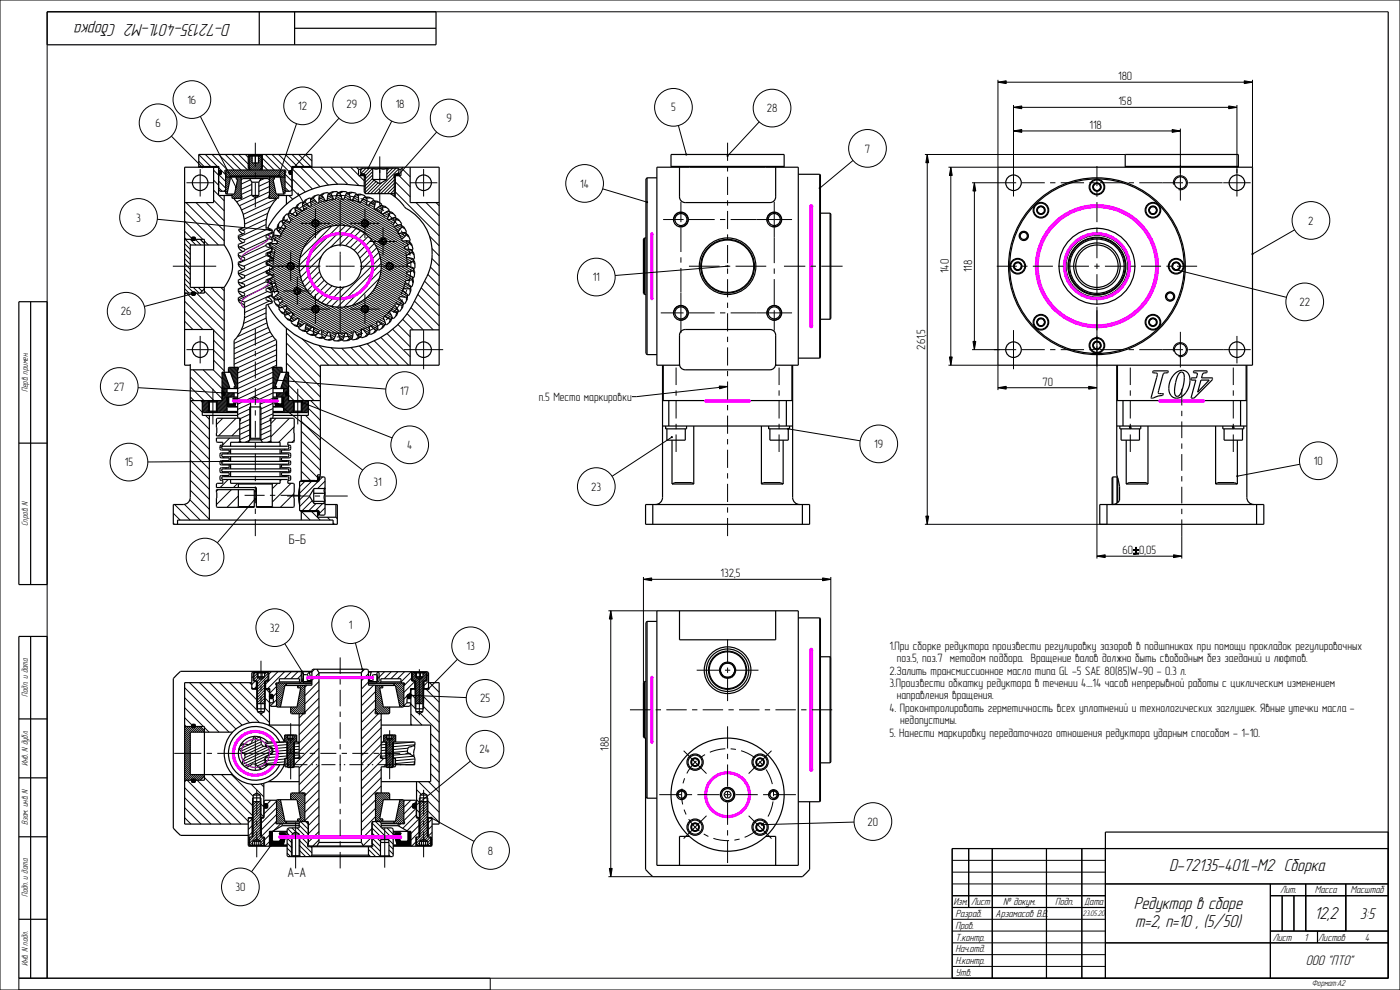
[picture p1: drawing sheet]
<svg xmlns="http://www.w3.org/2000/svg" width="594mm" height="420mm" viewBox="0 0 594 420" stroke-linecap="round" stroke-linejoin="round" font-family="sans-serif">
<defs><g id="words">
<g font-size="7.6">
<text x="97.9" y="10.1" transform="rotate(-180 97.9 10.1)">D-72135-401L-М2 Сборка</text>
<text x="496.1" y="369.4">D-72135-401L-М2 Сборка</text>
<text x="481.1" y="385.6">Редуктор в сборе</text>
<text x="481.7" y="393.3">m=2, n=10 , (5/50)</text>
<text x="557.7" y="390.1">12,2</text>
</g>
<text font-size="6.8" x="577" y="389.8">3:5</text>
<text font-size="6.1" x="554" y="409.6">ООО &quot;ПТО&quot;</text>
<g font-size="5.9">
<text x="122.5" y="230.9">Б-Б</text>
<text x="121.9" y="371.9">А-А</text>
</g>
<g font-size="5.1">
<text x="474.4" y="34">180</text>
<text x="79.5" y="44">16</text>
<text x="126.5" y="46.7">12</text>
<text x="147" y="46">29</text>
<text x="167.9" y="46">18</text>
<text x="284.7" y="47.3">5</text>
<text x="325.3" y="47.6">28</text>
<text x="474.5" y="44.7">158</text>
<text x="65.9" y="53.8">6</text>
<text x="189.5" y="51.8">9</text>
<text x="462.3" y="54.7">118</text>
<text x="366.9" y="64.7">7</text>
<text x="246.2" y="79.6">14</text>
<text x="57.8" y="94">3</text>
<text x="555.1" y="95.3">2</text>
<text x="251.5" y="119.3">11</text>
<text x="402.5" y="115.9" transform="rotate(-90 402.5 115.9)">140</text>
<text x="412.5" y="115.6" transform="rotate(-90 412.5 115.6)">118</text>
<text x="551.3" y="129.8">22</text>
<text x="51.3" y="133.8">26</text>
<text x="392.5" y="148.4" transform="rotate(-90 392.5 148.4)">261,5</text>
<text x="48.3" y="165.7">27</text>
<text x="169.8" y="167.5">17</text>
<text x="442.3" y="163.6">70</text>
<text x="228.6" y="170">п.5 Место маркировки</text>
<text x="172.7" y="190.5">4</text>
<text x="371" y="190.1">19</text>
<text x="53" y="197.8">15</text>
<text x="557.5" y="197.2">10</text>
<text x="158.4" y="206.1">31</text>
<text x="250.9" y="208.2">23</text>
<text x="85.1" y="238.1">21</text>
<text x="476.2" y="235.1">60</text>
<text x="483.3" y="235.1">0,05</text>
<text x="305.7" y="244.9">132,5</text>
<text x="114.5" y="268">32</text>
<text x="148" y="266.8">1</text>
<text x="197.9" y="275.7">13</text>
<text x="377.4" y="275.7">1.При сборке редуктора произвести регулировку зазоров в подшпниках при помощи прокладок регулировочных</text>
<text x="380.4" y="281">поз.5, поз.7 методом подбора. Вращение валов должно быть свободным без заеданий и люфтов.</text>
<text x="377.4" y="286.2">2.Залить трансмиссионное масло типа GL -5 SAE 80(85)W-90 - 0.3 л.</text>
<text x="377.4" y="291.5">3.Произвести обкатку редуктора в течении 4....14 часов непрерывной работы с циклическим изменением</text>
<text x="203.7" y="298">25</text>
<text x="380.4" y="296.7">направления вращения.</text>
<text x="377.4" y="302">4. Проконтролировать герметичность всех уплотнений и технологических заглушек. Явные утечки масла -</text>
<text x="381.9" y="307.2">недопустимы.</text>
<text x="377.4" y="312.5">5. Нанести маркировку передаточного отношения редуктора ударным способом - 1-10.</text>
<text x="203.5" y="319.6">24</text>
<text x="258.3" y="318.5" transform="rotate(-90 258.3 318.5)">188</text>
<text x="368.1" y="350.3">20</text>
<text x="207" y="362.6">8</text>
<text x="99.9" y="378">30</text>
</g>
<g font-size="4.5">
<text x="543.1" y="379.1">Лит.</text>
<text x="557.9" y="379.1">Масса</text>
<text x="573" y="379.1">Масштаб</text>
<text x="404.5" y="384.1">Изм.</text>
<text x="405.4" y="389.1">Pазраб.</text>
<text x="412" y="384.1">Лист</text>
<text x="422.4" y="389.1">Арзамасов В.В.</text>
<text x="425.7" y="384.1">№ докум.</text>
<text x="447.7" y="384.1">Подп.</text>
<text x="460" y="384.1">Дата</text>
<text x="405.4" y="394.1">Пров.</text>
<text x="405.4" y="399.1">Т.контр.</text>
<text x="540" y="399.1">Лист</text>
<text x="553.4" y="399.1">1</text>
<text x="559.3" y="399.1">Листов</text>
<text x="579" y="399.1">4</text>
<text x="405.4" y="404.1">Нач.отд.</text>
<text x="405.4" y="409.1">Н.контр.</text>
<text x="405.4" y="414.1">Утв.</text>
</g>
<g font-size="3.8">
<text x="11.8" y="166.3" transform="rotate(-90 11.8 166.3)">Перв. примен.</text>
<text x="11.8" y="223.1" transform="rotate(-90 11.8 223.1)">Справ. N</text>
<text x="11.8" y="295.6" transform="rotate(-90 11.8 295.6)">Подп. и дата</text>
<text x="11.8" y="324.9" transform="rotate(-90 11.8 324.9)">Инв. N дубл.</text>
<text x="11.8" y="350" transform="rotate(-90 11.8 350)">Взам. инв. N</text>
<text x="11.8" y="380.6" transform="rotate(-90 11.8 380.6)">Подп. и дата</text>
<text x="11.8" y="409.9" transform="rotate(-90 11.8 409.9)">Инв. N подл.</text>
<text x="556.6" y="418.4">Формат:А2</text>
</g>
<text font-size="3.5" x="459.3" y="388.7">23.05.20</text>
</g></defs>
<g fill="none" stroke="#000" stroke-width=".51">
<path d="M20 5h165v14h-165zM110 5v14M125 12h60M125 5v14M589 5v410h-185v-55h185M84.3 70.6h8.6l-.1 1.8h1.1v1.5h-1.1v6.6l.6 .6h2.3M84.3 70.9v-5.4h48v5.4M90.6 70.9v15h-12.3M92.4 70.9l.3 .3M92.6 70.6v.3M92.7 71.2v11.7h5.7M92.7 71.2h.2"/>
<path d="M92.9 70.9h-14.6v84h2.4M95.7 75.5l.4-.4h24.5l.3 .4M95.7 73.3l.2 9h3.6l1.3-6.3h-.6v-.9M95.9 73.3h-.5v-1.2h25.8v1.2h-.4M96.2 72.1l-.3 .3v2.4l.3 .3M97.4 75.1l.3 .5-1.4 6.7M97.5 74.8l-.3 .3M97.5 74.8h21.6M102 75.1l.3 .4v8.3l-.3 .3M102.3 76.3l.6-.6h10.8l.6 .6M105.3 65.5l.5 .5M105.8 66.1l-.5 .5v4.3l1.2 1.2"/>
<path d="M105.8 66v.1M105.8 71.4v.7M105.8 66.1h5.1M105.8 66h5.1M105.9 75.7l.9 1.6M106.8 77.3v5.6M106.8 77.3h3M107 66.1v3h2.7v-3M108.3 66.1v3M109.8 77.3v5.6M110.7 75.7l-.9 1.6M110.9 66.1l.4 .5v4.3l-1.2 1.2"/>
<path d="M110.9 66v.1M110.9 71.4v.7M111.4 65.5l-.5 .5M114.7 75.1l-.4 .4v8.3l.4 .3M119.1 74.8l.3 .3M119.3 75.1l-.4 .5 1.4 6.7M120.5 72.1l.3 .3v2.4l-.3 .3M120.9 73.3l-.1 9h-3.7l-1.3-6.3h.6v-.9M123.8 70.9h62.5v84h-50.4v46.5M123.8 71.2h.1M123.9 72.4h-1.2v1.5h1.2M123.9 71.2v11.7h-5.7"/>
<path d="M124.1 70.6v.3M124.2 70.9l-.3 .3M132.3 70.6h-8.5l.1 .9M151.2 70.9l.9 .9M152.1 71.8v2.7h3M152.1 71.8h.9M153.1 74.5v-.7h1.4l.6 .6v.6l-.6 .6v6l.6 .6M153.3 73.8l-.3-.3v-1.8l.3-.3h15.6l.3 .3v1.8l-.3 .3M154.4 74.5l.6 .6M154.4 73.8v.7M154.5 78.9a47.3 47.3 0 0 0-17.2 0 34.8 34.8 0 0 0-23.5 17.3v.6M154.5 74.7h.6"/>
<path d="M155 75h.1M157.7 71.4l.4 .4M158.1 76.2l3 1.8 3-1.8M158.1 71.4v4.8M158.1 76.2h6M158.2 71.4l1.4 .4 1.5-.4M161.1 71.4v4.8M161.2 71.4l1.4 .4 1.5-.4v4.8M164.6 71.4l-.5 .4M167.1 75l.6 .6v6l-.6 .6M167.1 74.7h.6M167.1 75h.2"/>
<path d="M167.8 73.8v.7M167.9 74.5l-.6 .6M169.2 74.5v-.7h-1.5l-.6 .6v.6M169.2 71.8h.9M170.1 71.8v2.7h-3M171 70.9l-.9 .9M174 70.9v15h12.3M274.1 75.9l.4-.5v75l-.4-.4zM284.7 65.5v5.1h48v-5.1M288.3 70.9l.1 13.2 .8 1.3 1.5 .5h36l1.1-.2 1.1-1.1 .2-1.1v-12.6M292.5 70.9h-13.8v84h9.6l.1-13.3 .8-1.3 1.5-.5 36.6 .1 .9 .4 .8 1.3 .1 13.3h9.6v-84h-13.9M348.1 74.2l-.3-.3v78l.3-.3"/>
<path d="M423.4 70.9v84h108v-84M465 77.7l1.6 .4 .5 1.7-1.2 1.2-1.7-.4-.5-1.7zM477.4 70.6h48M95.1 82.9v21M95.7 80.5l-.6 .6M98.4 82.3v1.5l.4 .3h3.8v-.9l-.3-.3M99.6 84.1l-.3 .3a15.3 15.3 0 0 1 4.5 12l-2.2 .8M101.6 97.2l-.4 .2 .2 .5 1.6 1.3M101.6 97.2l2 .8 .2 .7-2.6 1.2-.1 .8M106.8 82.9l1.5 .9 1.5-.9M106.8 82.9h3M112.9 96.5l2.4 .9"/>
<path d="M113.7 99.6a3 3 0 0 1 1.8 2.3M113.8 99.5v.2M115.3 97.4h.1M115.3 97.4l.2 .7M115.5 98.1v.8l-2.4 .9-.2 .8 2.6 1.3M116 99.8l-.4 .9M116 99.8l2.7 .3 .4-.3M116 99.8h.1M116.1 98.4l-.1 1.4M117 84.1l.3 .3a15.2 15.2 0 0 0-4.3 12.7l2.5 1M117.4 97.2l1.7 2 .1 .5M117.4 97.2h.1"/>
<path d="M117.4 97.1l-.5-.1a3.4 3.4 0 0 0-1.1 3.1l-.2 .6M117.9 96.4l-.5 .8M117.9 96.4l2.6 .6 .4-.2M117.9 96.3v.1M118.2 95l-.3 1.3M118.2 82.3v1.5l-.3 .3h-3.9v-.9l.3-.3M119.1 99.8h.1M119.2 99.7l-.1 .1M119.2 99.7h-.1M119.6 94l1.4 2.2v.4M119.6 93.9v.1M119.6 93.9l-.5-.2a3.4 3.4 0 0 0-1.5 3l-.2 .5"/>
<path d="M120.2 93.2l-.6 .8M120.2 93.2l2.5 .9 .5-.1M120.2 93.2h.1M120.6 91.9l-.4 1.3M120.9 80.5l.6 .6M120.9 96.8h.1M121 96.7h.1M121 96.6l-.1 .2M121.5 82.9v3.7M122.1 91l1.2 2.4-.1 .5M122.2 91h-.1M122.2 90.9h.1"/>
<path d="M122.2 90.9l-.5-.2-1.6 1.8-.5 1.4M122.9 90.3l-.8 .7M122.9 90.3l2.3 1.2h.5M122.9 90.3h.1M123.2 94h-.1M123.2 93.9v.1M123.2 93.9h.1M123.4 89.1l-.5 1.2M123.9 80.5l-.6 .6h-2.4M125.1 88.4l.8 2.5-.1 .5M125.1 88.4h.1M125.1 88.3l-.4-.3-1.5 1.3-1 1.7"/>
<path d="M125.7 91.5h.1M125.8 91.4l-.1 .1M125.8 91.4h.1M125.9 87.8l-.8 .6M125.9 87.8l2.2 1.5h.4M125.9 87.8h.1M126.6 86.6l-.7 1.2M128.3 86.2l.6 2.6-.4 .5M128.3 86.2h.1M128.4 86.1h.1M128.4 86.1l-.4-.3-2 1.3-.9 1.3M128.5 89.3h.1"/>
<path d="M129.2 85.7l-.9 .5M129.2 85.7l1.9 1.7 .5 .1M129.2 85.7h.1M130 84.6l-.8 1.1M131.6 87.5h.1M131.7 87.5h-.1M131.7 87.4h.1M131.8 87.4h-.1M131.8 84.4l.2 2.6-.2 .4M131.8 84.4h.1M131.8 84.3l-.3-.4-2.2 1.1-1 1.2M131.8 84.3h.1"/>
<path d="M132.7 84l-.9 .4M132.7 84l1.7 2 .5 .1M132.7 84h.1M133.7 83.1l-1 .9M134.9 86.1h.1M135 86.1h-.1M135 86.1h.1M135.5 83l-.2 2.7-.2 .4M135.5 83h.1M135.5 83l-.3-.4-2.2 .7-1.2 1.1M136.4 82.8l-.9 .2M136.4 82.8l1.5 2.2 .5 .1"/>
<path d="M136.4 82.8h.1M137.5 82l-1.1 .8M138.4 85.1h-.1M138.5 85.1h-.1M139.3 82.2l-.5 2.6-.3 .3M139.3 82.1v.1M139.4 82.1l-.3-.4-2.3 .4-1.3 .9M139.4 82.1h.1M140.3 82l-1 .2M140.3 82l1.1 2.4 .5 .2M140.3 82h.1M141.5 81.4l-1.2 .6"/>
<path d="M141.9 84.6h.1M142 84.6h.1M142 84.6h-.1M143.2 81.8l-.8 2.5-.4 .3M143.2 81.8l1.9-.6 1.9 .1 .2 .6M143.2 81.8h.1M143.3 81.8l-.2-.6-1.9 .2-1.9 .7M144.2 81.7l-1 .1M144.2 81.7l.8 2.5 .4 .3M144.2 81.7h.1M145.4 81.2l-1.2 .5M145.4 84.5h.1"/>
<path d="M145.5 84.5h.1M147.1 81.9l1 .1M147.1 81.9l-1.1 2.4-.4 .2M147.1 81.9h.1M147.1 81.9h.5a4.4 4.4 0 0 1 3.4 0l.1 .6M148.1 82l.5 2.5 .4 .4M148.1 82h.1M149 84.9h.1M149.1 84.9h.1M149.4 81.6l-1.3 .4M151 82.5l.9 .2M151 82.5l-1.4 2.2-.5 .2"/>
<path d="M151 82.5h.1M151 82.5l1.1-.1a2.22 2.22 0 0 1 2.3 .5l.4 .1M151.9 82.7l.3 2.6 .3 .4M151.9 82.7h.1M152.5 85.7h.1M152.6 85.7h.1M153.3 82.5l-1.4 .2M154.7 83.5l1 .4M154.7 83.5l-1.6 2.1-.5 .1M154.7 83.5h.1M154.7 83.5l.5 .1a4.4 4.4 0 0 1 3.3 1l-.1 .5M154.8 83h.1"/>
<path d="M154.9 83.1l-.1 .5M155 82.2h12.3M155.7 83.9l-.1 2.6 .2 .4M155.7 83.9h.1M155.7 83.9h1.3M155.8 86.9l.1 .1M155.9 87h.1M156 87h.1M158.3 85.1l.9 .4M158.3 85.1l-1.9 1.8-.4 .1M158.3 85.1h.1M158.3 85.1l.5 .1a4.4 4.4 0 0 1 3.1 1.4l-.1 .5"/>
<path d="M158.4 85.1h.1M159 88.6h.1M159.2 85.5l-.4 2.6 .2 .5M159.2 85.5h.1M159.2 85.5l1.4 .2M161.7 87l.8 .6M161.7 87l-2.1 1.7-.6-.1M161.7 87h.1M161.7 87l.5 .3a4.4 4.4 0 0 1 2.9 1.7l-.2 .5M161.9 90.6h.1M162 90.6v.1M162 90.7h.1"/>
<path d="M162.1 90.7h.1M162.5 87.6l-.7 2.6 .1 .4M162.5 87.6h.1M162.5 87.6l1.4 .4M164.6 93h.1M164.6 93l.1 .1M164.8 89.4l.8 .7M164.8 89.4l-2.7 1.3M164.8 89.4h.1M164.8 89.4l1.8 1 1.3 1.4-.2 .4M165.6 90.1l-1.1 2.4 .1 .5M165.6 90.1h.1"/>
<path d="M165.6 90.1l1.2 .5M165.7 82.2l4.2 3.4a12.7 12.7 0 0 0 5.2 4.6 22.2 22.2 0 0 1 6 27.2l-5.7 11.2a34.8 34.8 0 0 1-61.6 1.1v-.6M166.9 95.7h.1M166.9 95.7l.1 .1M167 95.8h.1M167.3 82v1.3M167.6 92.2l.7 .7M167.6 92.2l-2.4 1-.5-.1M167.6 92.2h.1M167.6 92.2l1.4 .8 1.4 1.9-.3 .4M167.7 92.2v.1M168.3 92.9l-1.4 2.7"/>
<path d="M168.3 92.9h.1M168.3 92.9l1.2 .7M168.9 98.7h.1M169 98.7h.1M169 98.7v.1M170 95.3h.1M170 95.3l.6 .8M170 95.3l-2.5 .7-.5-.2M170 95.3l1.3 .9 1.2 2.1M170.1 95.3h.1M170.6 96.1l-1.6 2-.1 .6M170.6 96.1h.1"/>
<path d="M170.6 96.1l1.1 .8M172.1 98.6l.4 .9M172.1 98.6l-2.7 .4-.4-.2M172.1 98.6h.1M172.1 98.6l1.3 1.6 .7 1.7-.4 .4M172.4 98.4l-.3 .3M172.5 98.3h.1M172.5 99.5l-1.9 1.8-.1 .6M172.5 99.5h.1M172.5 99.5l1 .9M352.2 90.4l.3 .3v44.4l-.3 .3zM440.2 88.3l1.5-.9 1.5 .9v1.7l-1.5 .9-1.5-.9z"/>
<path d="M488.3 87.7h1.7l.9 1.5-.9 1.5h-1.7l-.9-1.5zM78.3 100.9l.6 .6M81.3 101.5h-2.7l-.3 .3M81.3 101.4l-.1 .1M81.3 100.6h1.5v1.4h-1.5zM81.3 101.4v.1M81.3 101.4l.2-.5 .6-.3 .5 .3 .2 .5M81.3 101.5h.1M81.4 101.5l.7 .5 .7-.5M82.8 101.5h.1M82.8 101.4v.1M82.8 101.5h3.9v22.8h-3.9"/>
<path d="M82.8 101.4l.2 .1M84.9 101.5l1.8 1.8M95.1 103.9l.1 .1a13 13 0 0 1 2.9 12.4l-3 5.5M95.1 103.9h-14.4v18h14.4M101.1 100.7h.1M101.1 112l.7 1.4 1.2 .9M101.1 115.8a3.2 3.2 0 0 0 1.9 2.3M101.1 100.7a3.2 3.2 0 0 0 1.9 2.3M101.1 100.7l2.5 1 .2 .8-2.6 1.2-.1 .8M101.1 115.8l2.5 1 .2 .7-2.6 1.2-.1 .9M101.1 112l2.5 1 .2 .8-2.6 1.2-.1 .8M101.1 115.8h.1"/>
<path d="M101.1 104.5a3.1 3.1 0 0 0 1.9 2.3M101.1 119.6a3.1 3.1 0 0 0 1.9 2.2M101.1 104.5l2.5 1 .2 .7-2.6 1.2-.1 .9M101.1 119.6l2.5 1 .2 .7-2.6 1.2-.1 .8M101.1 104.5h.1M101.1 119.6h.1M101.1 108.3a2.97 2.97 0 0 0 1.9 2.2M101.1 108.3l2.5 1 .2 .7-2.6 1.2-.1 .8M112.9 115l.1 .1M113 115.1h.1M113 111.2l.1 .9M113 115.1v.1"/>
<path d="M113 115.2l.3 .8M113.1 114.9l-.1 1 2.5 1.1M113.1 111.1l-.1 1 2.5 1.1M113.1 112.1l2.5 1 .3 .4M113.1 112.1h.1M113.2 114.9v.1M113.2 118.6l.7 1.3M113.2 111.1l-.1 1M113.2 111.1h.1M113.2 115.1l.1 .9M113.2 115v.1M113.3 116h.1"/>
<path d="M113.3 116l2.6 .7 .3 .3M113.4 107.2l.1 1M113.5 108.2l2 1.1M113.5 108.2h.1M113.6 118.5l.1 .4M113.7 107.2l-.2 1M113.7 107.2h.1M113.7 107.1v.1M113.7 103.4l.7 .5M113.7 118.9h.1M113.7 118.9l.2 1M113.8 103.3v.2"/>
<path d="M113.9 119.9h.1M113.9 119.9l2.7 .3 .3 .3M114.3 104.4l2.2 1.5 .2 .5M114.3 104.4h.1M114.3 103.1v1.3M114.6 103.4l-.3 1M114.7 103l-.1 .4M115.4 117.9l-1.7 1M115.4 117.8l-2.3 .9-.2 .7 2.6 1.3M115.5 105.3v.3M115.5 116.6v.4M115.5 109.3l.6 .6"/>
<path d="M115.5 109.3v.1M115.5 113v.2M115.5 113.9h.1M115.5 105.6h.1M115.5 109.4h.1M115.5 105.6v.9l-2.6 1.2 .2 .7 2.4 1M115.5 101.9v.8l-2.6 1.2 .2 .7 2.4 1M115.5 113.9l-2.4 1M115.5 117l-.1 .8M115.5 109.4v.8l-2.4 .9M115.5 113.2v.7M115.6 114l-2.4 1"/>
<path d="M115.6 114h.1M115.6 100.7l2 1.8 .1 .5M115.6 100.7h.1M115.7 100.6l-.6 .1M115.9 113.5h.1M115.9 113.5v.1M115.9 113.6h.1M115.9 113.6l-.3 .4M116 110.1l-2.8 1M116 110.1h.1M116 110v.1M116 110h.1"/>
<path d="M116 109.9v.1M116.1 109.9h.1M116.2 117h.1M116.2 117v.2M116.2 117.2h.1M116.2 117.3l-.8 .6M116.6 106.5l-.3 .4-2.6 .3M116.6 106.5h.1M116.7 106.4l-.1 .1M116.7 106.4h-.1M116.7 106.4h.1M117.6 103.1l-.3 .3h-2.7"/>
<path d="M117.7 103.1h-.1M117.7 103.1h.1M117.7 103v.1M117.7 103h.1M161.8 101.9l.9 1.4M162.1 101.7l.8 1.5M164 102.2l-.6 .1a.9 .9 0 0 0-1.4-.6 .9 .9 0 0 0 0 1.5 .9 .9 0 0 0 1.4-.6l.6 .1M170.5 101.8v.1M170.5 101.9h.1M170.6 101.9h.1M170.6 102l.4 .3 2.6-.1M171.7 105.2h.1"/>
<path d="M171.7 105.3h.1M171.7 105.3v.1M171.7 105.4h.1M171.7 105.4l.4 .3 2.6 .3M172 119.5l.2 .5 2.1 1.5M172 119.5h.1M172 119.4v.1M172 119.4h.1M172.5 108.7h.1M172.5 108.7v.1M172.5 108.8h.1M172.5 108.8v.1"/>
<path d="M172.5 108.9l.3 .3 2.6 .6M172.6 116.1l2.6 1.6M172.6 116.1h.1M172.6 116h.1M172.6 115.9h.1M172.6 115.8v.1M172.6 115.8h.1M172.8 112.3v.1M172.8 112.3h.1M172.8 112.4h.1M172.8 112.4l.2 .4 2.5 .9M172.8 112.2v.1"/>
<path d="M173.6 102.2h.1M173.6 102.2l.4 .9M173.6 102.2l1 1.3 .6 2.3-.4 .2M174 103.1l-2.2 1.7-.1 .4M174 103.1v.1M174 103.2l.8 1M174.7 106l.2 .9M174.7 106h.1M174.7 106l.8 1.3 .4 2.4-.5 .2M174.8 106v.1M174.9 106.9l-2.2 1.4-.2 .4M174.9 106.9h.1"/>
<path d="M174.9 106.9l.8 1.2M175 118.6l.3 1.4M175 118.6h.1M175 118.6l-2.9 .7M175.2 117.7v.4a4.4 4.4 0 0 1-.4 3.4l-.5 .1M175.2 117.7l-.2 .9M175.2 117.7h.1M175.4 109.8l.6 1.5v2.4l-.4 .1M175.4 109.8l.1 1M175.4 109.9h.1M175.5 110.8l-2.7 1.4M175.5 110.8h.1"/>
<path d="M175.5 110.8l.5 1.3M175.5 114.7l.4 1.3M175.5 114.7l-2.9 1.1M175.5 114.7h.1M175.5 113.8l.5 1.5-.3 2.3M175.5 113.7v1M175.5 113.7v.1M175.6 113.8l-.1 .1M175.6 117.7l-.4 .1M175.7 117.6h.1M273.5 100.9l-.5 .5v23.1l.5 .4M273.5 100.9v24"/>
<path d="M273.5 100.9h.6M430.6 111.7l1.7-.4 1.2 1.2-.5 1.7-1.6 .4-1.3-1.2zM497.8 111.7l1.7-.4 1.2 1.2-.5 1.7-1.6 .4-1.3-1.2zM8 128h12v120h-12zM13 128v120M78.3 124l.3 .3h2.7M78.3 139.8h12.3v17.1h-9.9M78.9 124.3l-.6 .6M81.2 124.3l.1 .2M81.3 123.9h1.5v1.3h-1.5zM81.3 124.5l.2 .5 .6 .2 .5-.2 .2-.5M81.3 124.4v.1"/>
<path d="M81.4 124.4h-.1M81.4 124.4l.7-.5 .7 .5M82.8 124.4h.1M82.8 124.4v.1M83 124.3l-.2 .2M86.7 122.5l-1.8 1.8M95.1 121.9v36l2.3 6.3-.5 .6M101.1 127.1l2.6 1-.2 1.1M101.1 127.1l.7 1.4 1.7 .7M101.1 123.3a2.87 2.87 0 0 0 1.9 2.3M101.1 123.3l2.5 1 .2 .8-2.6 1.2-.1 .8M101.1 123.3h.1"/>
<path d="M103.5 129.2l-.2 .1 .5 .1v4.4a15 15 0 0 1-4.5 10.6v11.1l.3 .3M113.7 122.2l.8 .6M113.7 126a3.2 3.2 0 0 1 1.8 2.3M113.8 122.2v.1M113.8 125.9v.2M114 122.1l.5 .8M114.3 122l.4 .7M114.5 122.9l.5 .8M114.7 122.7h.1M114.7 122.7l.3 1M115 123.7h.1M115 123.7l2.7-.1 .4 .3"/>
<path d="M115.3 123.7l.2 .8M115.4 120.1l.1 .6M115.5 128.3h.1M115.5 124.5h.1M115.5 120.7h.1M115.5 128.3l-2.6 1.1v4.4a15 15 0 0 0 4.4 10.6v11.1l-.3 .3M115.5 124.5v.8l-2.6 1.2 .2 .8 2.4 1M115.5 120.7v.9l-2.6 1.2 .2 .7 2.4 1M116.2 126.4l-1-1 1.4 1.8M116.2 126.4h.1M116.2 126.4l.4 .9M116.6 127.2l-.4 .4 .9 1.6 1.5 1.4"/>
<path d="M116.6 127.2v.1M116.9 120.5h.1M116.9 120.5v.1M116.9 120.6h.1M117 120.6l-.2 .5-2.1 1.6M117 129l1.1 .8M118.1 129.8h.1M118.1 129.8l.5 .8M118.1 123.9h.1M118.1 123.9v.1M118.1 124h.1M118.1 124l-.1 .5-1.8 1.9"/>
<path d="M118.6 130.5l-.3 .5 1.1 1.5 1.6 1.2M118.6 130.6h.1M119.2 132.3l1.2 .6M119.7 127.1h.1M119.7 127.1v.1M119.7 127.1l-.5-.2-2.6 .4M119.7 127.2h.1M119.7 127.2v.5l-1.6 2.1M120.4 132.9h.1M120.4 132.9l.6 .8M120.7 134.1l1.7 1.7 1.4 .7M120.7 134.1h.1"/>
<path d="M121 133.6l-.3 .4M121 133.6h.1M121 133.7h.1M121.5 139.2v18.7l-2.2 6.3 .4 .6M121.6 130.1l-.4-.2-2.6 .7M121.6 130.1h.1M121.7 130.1h.1M121.7 130.2l.1 .5-1.4 2.2M121.8 135.3l1.3 .5M123.1 135.8h.1M123.1 135.8l.7 .7M123.7 136.4l-.1 .5a3.4 3.4 0 0 0 2.8 1.7l.5 .2"/>
<path d="M123.8 136.5h.1M124 132.8h.1M124 132.8l-.5-.1-2.5 1M124 132.8l.1 .1M124.1 132.9h.1M124.1 132.9l.1 .5-1.1 2.4M124.8 137.9l1.3 .4M125.7 122.7l.9 1.5M126 122.6l.8 1.4M126.1 138.3h.1M126.1 138.3l.8 .5M126.6 135.2l-.5-.1-2.3 1.4"/>
<path d="M126.6 135.2h.1M126.7 135.2h.1M126.7 135.2v.1M126.7 135.3h.1M126.7 139.3h.1M126.7 139.3l.4 .3a2.38 2.38 0 0 0 2.3 1l.9 .2M126.7 135.3l.2 .4-.8 2.6M126.8 138.8l-.1 .4M126.9 138.8h.1M127.6 123.2l-.6 .1a.9 .9 0 0 0-1.4-.6 .9 .9 0 0 0 0 1.5 .9 .9 0 0 0 1.4-.6l.6 .1M129.6 137.3l-.5-.1-2.2 1.6M129.6 137.3h.1"/>
<path d="M129.6 137.3l.3 .4-.5 2.7M129.7 137.3h.1M132.7 138.9h.1M132.7 138.9l-.5 .1-1.9 1.8M132.8 138.9h.1M132.8 138.9v.1M132.8 139l.3 .3-.1 2.7M153.6 139.8l-.3 .4-.1 2.7M153.6 139.8h.1M153.7 139.8h-.1M153.7 139.8h.1M153.8 139.8h-.1"/>
<path d="M153.8 139.8h.1M153.8 139.8l.4 .1 1.8 2M156.9 138.5h.1M156.9 138.5l-.2 .3 .2 2.7M156.9 138.4h.1M157 138.4h.1M157.1 138.4h-.1M157.1 138.4h.4l2 1.8M160 136.7l-.2 .4 .6 2.6M160 136.7h.1M160.1 136.6l-.1 .1M160.1 136.6h.1"/>
<path d="M160.1 136.6h.5l2.2 1.5M160.3 139.8h.1M160.4 139.7l-1.1 1.2-2.1 1-.4-.3M160.4 139.7h.1M160.4 139.7l-.9 .5M162.8 138.1l-.7 1.1M162.8 138.1h.1M162.9 134.5l-.2 .5 .9 2.5M162.9 134.5h.1M163 134.4l-.1 .1M163 134.4h.5l2.3 1.2M163 134.4h.1"/>
<path d="M163.6 137.5l-.9 1.3-2 1.3-.4-.3M163.6 137.5l-.8 .6M163.6 137.5h.1M165.4 132l-.1 .5 1.2 2.4M165.4 132h.1M165.5 132h-.1M165.5 131.9l.5-.1 2.5 .9M165.5 131.9h.1M165.8 135.6l-.6 1.2M165.8 135.6h.1M166.4 135h.1M166.5 134.9l-1.1 1.7-1.4 1.2-.5-.2"/>
<path d="M166.5 134.9h.1M166.5 134.9l-.7 .7M167.7 129.2h-.1M167.7 129.2l-.1 .5 1.5 2.2M167.7 129.1v.1M167.7 129.1h.1M167.7 129.1l.5-.2 2.6 .6M168.5 132.7l-.5 1.3M168.5 132.7h.1M169 132h.1M169.1 132l.4 .2M169.1 131.9l-.5 1.5-1.7 1.8-.4-.2"/>
<path d="M169.1 131.9h.1M169.1 131.9l-.6 .8M169.6 132.2h.1M169.5 126.2v.5l1.8 2M169.5 126.2h.1M169.6 126.1h-.1M169.6 126v.1M169.6 126h.1M169.6 126l3 .1M170.8 129.5l-.3 1.4M170.8 129.5h.1M171 122.9h.1"/>
<path d="M171 122.9l.1 .5 1.9 1.8M171 122.8v.1M171 122.8h.1M171.2 128.8l.5 .1M171.3 128.7l-.3 1a2.22 2.22 0 0 1-1.2 2.1l-.2 .4M171.3 128.7h.1M171.3 128.7l-.5 .8M171.8 128.8h.1M172.6 126.1l-.1 1.3M172.6 126.1h.1M173 125.3h.1M173 125.2l-.2 1a2.22 2.22 0 0 1-.8 2.2l-.2 .4"/>
<path d="M173 125.2l-.4 .9M173 125.2h.1M174 122.4l.1 1.4M174.1 122.4h-.1M174.1 122.4l-2.7 .1-.4 .3M174.3 121.5v.5a4.4 4.4 0 0 1-.8 3.3h-.5M174.3 121.5h.1M174.3 121.5l-.2 .9M186.3 139.9h-12.3v15M273.5 124.9h.6M440.8 135.2h1.7l.9 1.5-.9 1.5h-1.7l-.9-1.5zM487.7 135.8l1.5-.8 1.5 .8v1.8l-1.5 .8-1.5-.8z"/>
<path d="M80.7 154.5v56.5a3 3 0 0 1-3 3h-4.2v8.4h69.6v-8.4h-5.2M94.7 157.9l-.5 .5M100.5 155.8l.3 .4v20.9l.3 .3M100.8 157l.3-.3v-.9h-3.7l-.5 .5v1.6M115.8 157l-.3-.3v-.9h3.8l.4 .5v1.6M116.2 155.8l-.4 .4v20.9l-.3 .3M122 157.9l.4 .5M128.1 140.2l1.3 .2M129.4 140.4h.1M129.4 140.4l.9 .4M130.2 141.3h.1M130.2 141.3l.4 .2a2.38 2.38 0 0 0 2.4 .7l.9 .1"/>
<path d="M130.2 140.8l-.1 .4M130.3 140.8h.1M131.6 142h1.4M133 142h.1M133 142l.9 .4M133.8 142.4v.4a3.4 3.4 0 0 0 3.3 .6h.6M133.8 142.3v.1M133.9 142.3v.1M136.1 140.2l-.5 .1-1.7 2.1M136.1 140.2h.1M136.2 140.2h.1M136.2 140.2l.3 .4 .2 2.6"/>
<path d="M136.7 143.2l-1.3 .2M136.7 143.2h.1M136.7 143.2l1 .2M137.6 143.4h.1M137.6 143.4l.1 .5a3.4 3.4 0 0 0 3.3 .1h.6M137.7 143.4h.1M139.5 141h.1M139.5 141l-.4 .2-1.4 2.2M139.6 141h.1M139.6 141l.4 .3 .6 2.6M140.6 143.9l-1.3 .3M140.6 143.9h.1"/>
<path d="M140.6 143.9l1 .1M141.5 144h.1M141.5 144l.1 .5 2.4 .2 1.5-.6M141.6 144h.1M143.1 141.4h.1M143.1 141.4l-.5 .2-1 2.4M143.2 141.4h.1M143.2 141.4l.4 .3 .9 2.4M144.5 144.1l-1.3 .5M144.5 144.1h.1M145.4 144.1v.1M145.5 144.1h.1"/>
<path d="M145.5 144.1h-1M146.7 141.3l-.5 .3-.7 2.5M146.7 141.3h.1M146.8 141.3h-.1M146.8 141.3h.1M146.8 141.3l.4 .2 1.2 2.4M148.4 143.9l-1.2 .6M148.4 143.9h.1M149.4 143.7l-1.4 .7-2.4 .2-.2-.4M149.4 143.7h.1M149.4 143.7l-1 .2M150.2 140.8l-.4 .3-.4 2.6"/>
<path d="M150.2 140.8h.1M150.3 140.7l-.1 .1M150.3 140.7l.5 .2 1.4 2.2M150.3 140.7h.1M152.2 143.1l-1.1 .8M152.2 143.1h.1M153.1 142.9h.1M153.2 142.9l-1.8 .9-1.8 .4-.3-.4M153.2 142.9l-1 .2M153.2 142.9h.1M156 141.9l-1 .9M156 141.9h.1"/>
<path d="M156.8 141.6h.1M156.9 141.5l-1.2 1-2.3 .8-.3-.4M156.9 141.5l-.9 .4M156.9 141.5h.1M159.5 140.2l-.9 1M159.5 140.2h.1M281.1 154.9v56.1l-.7 1.9-1 .8-1.3 .3M281.4 154.9v15M288.3 154.5l.5 1.5 .8 .6 1.1 .3h36l1.1-.3 .8-.6 .5-1.5M336 154.9v15M336.3 154.9v56.1l.7 1.9 1 .8 1.3 .3M465 144.9l1.6 .4 .5 1.7-1.2 1.2-1.7-.4-.5-1.7z"/>
<path d="M473.8 154.9v25.8h55.2v-25.8M474.1 154.9v15M489.2 157.4h6.5l-.2 .7-1.5 .2-.4 .4-2.1 7.4 .1 .8 1.9 .2a1.72 1.72 0 0 1-2 .9l-2.3 .9-.8-.1 2.7-9.9-.3-.6-1.8-.2zM498.5 158.6l1.9-1.3 2.2-.1 1.5 1.3 .7 2-.1 2.9-1.2 2.6-1.7 2-2.1 .9-1.3-.1-1.2-.6-.8-1.2-.4-1.4 .4-3.8 .8-1.7zM500.5 158.2l.8-.3 .8 .4 .4 1.3-.1 1.9-1.3 5.2-.8 1.2-.9 .3-.6-.3-.3-.7-.1-2.6 .9-4.1zM506.5 157.4l5.6-.1a.93 .93 0 0 1-1.2 .9l-.6 .4-.5 1.7h4.5l.1 .8-7.7 7.8h-1.2l1.9-7.6-2.1-.2 .4-.8h1.9l.4-1.6-.3-.4-1.4-.3zM528.7 154.9v15M85.8 174.6l.5 .4h14.5M85.8 169.9v6.3h15M86.3 169.9l-.5 .5M88.2 169.9l.6 .6M88.5 174.7h3.6"/>
<path d="M88.5 170.2h3.6M88.8 170.5v3.9M88.8 176.2v44.4M88.8 174.4h3M88.8 170.5h3M88.8 174.4l-.6 .6M91.8 174.4l.6 .6M91.8 170.5v3.9M92.4 169.9l-.6 .6M94.2 164.4l.5 .4M94.2 169.6h.2M94.2 169.6l-.3 .3"/>
<path d="M94.7 164.8h6.1M94.7 164.8l-.4 .5v1h1.1v1.5h-1.1l.1 2.1h-13.7M96.3 172.2l.5 .4h4M96.3 164.8v1.8h4.5M96.3 168.4v6.2M96.3 174.6h4.5M96.3 174.6l-.4 .4M97.1 168.4v2.6l.4 .4 1.5-.3 .4-1-.6-.9 .2-.3h1.8M99.3 166.6v1.8M99.7 172.5h1.1M99.7 172.5l-.2 .1M99.8 164.8l-.4-.2-.1-.6h.6l-2.2-6.1h-3.5v11.7"/>
<path d="M100 168.9l.8 .8-.3 .8M100.5 170.5l-.4 .4-.4 1.6M100.5 170.5h.3M100.8 164.4l-.4 .4M100.8 168.4h-4.6l.1 1.2M101.4 177.4l.3 .3M101.7 178.6l.3-.3v-.9h-9.9l-.3 .3v7.2h9.9M101.7 177.7h.3M101.7 177.7v9.6M105.9 172.6h4.8M106.3 169.6l2-1.2 2.1 1.2M106.3 169.6h4.1"/>
<path d="M106.3 169.6v16.4M110.4 169.6v16.4M114.6 177.7h.3M114.9 178.6l-.3-.3v-.9h9.9l.3 .3v9.6l-.3 .3h-2.4v1.2l.8 .1 .4 .4v1.3l-.3 .3h-3.6v1.2h3.3l.6 .5v1.3l-.3 .3h-3.6v1.2h3.3l.5 .3v1.4l-3.8 .1v1.2l3.6 .1 .3 .4v1.3l-.6 .3h-3.3v1.2l3.6 .1 .3 .5v1.2l-1.2 .3v1.2h2.4l.3 .3v9.6l-.3 .3h-15.7v-8.4h-17v-1.5l.3-.3h2.4v-1.2l-1.1-.3 .1-1.6 3.7-.2v-1.2h-3.4l-.5-.6 .1-1.1 .3-.3 3.5-.1v-1.2h-3.3l-.6-.6 .4-1.1 3.5-.1v-1.2h-3.3l-.6-.6 .2-1.3 3.7-.2v-1.2l-3.7-.1-.1-1.6 1.1-.4v-1.2h-2.4l-.3-.3v-1.5h9.9M114.9 177.7v9.6M115.2 177.4l-.3 .3M115.8 164.4l.5 .4M115.8 174.6h4.5M115.8 172.5h1.2M115.8 170.5h.3M115.8 168.4h4.7l-.2 1.2M116.1 170.5l.4 .4 .5 1.6"/>
<path d="M116.7 168.9l-.9 .8 .3 .8M116.9 164.8l.4-.2v-.6h-.6l2.2-6.1h3.5v11.7M117 172.5l.2 .1M117.3 166.6v1.8M119.6 168.4v2.6l-.4 .4-1.6-.3-.4-1 .6-.9-.1-.3h-1.9M120.3 172.2l-.4 .4h-4.1M120.3 174.6l.5 .4M120.3 164.8v1.8h-4.5M120.3 168.4v6.2M121.9 164.8l.5 .5M122.3 169.6h.1M122.4 169l-.1 .9h13.6"/>
<path d="M122.4 166.3h-1.2v1.5h1.2M122.4 164.4l-.4 .4h-6.2M122.4 169.6l.3 .3M124.2 169.9l.6 .6M124.5 174.7h3.6M124.5 170.2h3.6M124.8 174.4h3M124.8 170.5h3M124.8 170.5v3.9M124.8 174.4l-.6 .6M127.8 174.4l.6 .6M127.8 170.5v3.9"/>
<path d="M127.8 176.2v27.6M128.4 169.9l-.6 .6M130.4 169.9l.4 .5M130.8 169.9v6.3h-15M130.8 174.6l-.4 .4h-14.6M281.1 169.9h55.2M283.8 169.9v10.8M333.6 169.9v10.8M473.8 169.9h55.2M476.5 169.9v10.8M509.5 161.3h3.5l-4.8 5.1zM526.4 169.9v10.8"/>
<path d="M8 188h12M94.3 192.7l27.7-.1a.6 .6 0 0 1 .6 .6 .6 .6 0 0 1-.6 .6h-27.3l-.6-.5zM94.3 195.9l27.7-.2a.6 .6 0 0 1 .6 .6 .6 .6 0 0 1-.6 .6h-27.3l-.6-.5zM94.3 199.1l27.7-.2a.6 .6 0 0 1 .6 .6 .6 .6 0 0 1-.6 .6h-27.3l-.6-.5zM94.3 189.5l27.7-.2a.6 .6 0 0 1 .6 .6 .6 .6 0 0 1-.6 .6h-27.3l-.6-.5zM97.8 189.3v-1.7h21v1.7M97.8 190.5v2.1M97.8 193.8v1.9M97.8 196.9v2M101.7 187l.6 .6M101.7 187.3h.3M101.7 187.3l-.3 .3"/>
<path d="M105.9 186.6h4.8M106.3 186h4.1M106.3 186l-1 1.6M110.4 186l.9 1.6M114.6 187.3h.3M114.9 187.3l.3 .3M114.9 187l-.6 .6M118.8 190.5v2.1M118.8 193.8v1.9M118.8 196.9v2M281.1 180.7h55.2M282.4 180.7v1.2"/>
<path d="M282.4 181.3v.6h8.9M285.1 186.7v18.6M294.4 180.7v24.6M323.1 180.7v24.6M326.1 180.7v1.2M326.1 181.3v.6h8.9M332.3 186.7v18.6M477.8 186.7v18.6M479.1 180.7l.4 1.2h-4.4M479.6 180.7l.4 1.2h4M487.1 180.7v24.6M515.8 180.7v24.6"/>
<path d="M522.8 180.7l.4 1.2h-4.4M523.3 180.7l.4 1.2h4M525 186.7v18.6M91.8 207.7h16.1v7.5h-15.8l-.3-.3zM94.3 202.4l27.7-.2a.6 .6 0 0 1 .6 .6 .6 .6 0 0 1-.6 .6h-27.3l-.6-.5zM97.8 203.4v1.6h21v-1.6M97.8 200.1v2.1M100.8 205l.3 .3M101.1 205.3h14.4M101.1 214.9h6.8M101.1 205.3v1.5M101.1 207.7v7.2"/>
<path d="M101.1 214.9l-.3 .3M107.9 211.9h.9M107.9 208.3h.9M108.8 214.9h6.7M115.5 214.9l.3 .3M115.5 205.3v9.6M115.8 205l-.3 .3M118.8 200.1v2.1M127.1 207.2l-.3 3.2 .3 3.2M127.1 216.4l.6 .6h6l.6-.6h.6l.6 .6v1.5h-.8M127.1 204.4l.6-.6h6l.6 .6M127.1 204.3v12.3"/>
<path d="M127.8 217v3.6M133.1 212.7h4.8l-.4 .5 .2 .4M133.1 209.3h4.8M133.1 207.4l-1.8 3 1.8 3M134.1 216.6l.6 .6M134.3 204.3v.1M134.3 216.4v.2M134.7 216.4v3h7.8M134.7 217.1h.8M134.7 202.4h.8v1.4l-.6 .6h-.6M134.7 203.7h.8M134.7 203.7l-.6 .6"/>
<path d="M135.9 201.4l-.3 1.2 2-.3 .3 .3v15.6l-.3 .3h-1.8l-.3-.3M135.9 201.4h-1.2v3M137.7 207.3h-4.6v6.3h4.6M137.7 213.6l.2 .3M137.9 207.1l-.2 .2M137.9 207.1h.1M137.9 207.1l-.4 1 .4 1.1M137.9 209.4l-.4 1.6 .4 1.6M137.9 207l-.2 .3M142.5 219.4l.6 .6M142.5 214v5.4M273.9 214h69.6v8.4h-69.6z"/>
<path d="M277 214v8.4M285.1 205.3l1.3-.6h7.1l.9 .6M285.1 205.3h9.3M323.1 205.3l.8-.6h7.1l1.3 .6M323.1 205.3h9.2M340.4 214v8.4M466.6 214h69.6v8.4h-69.6zM469.7 214v8.4M472.1 214v-11.7l-.3 .3v11.4M474.2 202.6l-.3-.3v11.1M477.8 205.3l1.3-.6h7.1l.9 .6M477.8 205.3h9.3"/>
<path d="M515.8 205.3l.8-.6h7.1l1.3 .6M515.8 205.3h9.2M529 211l.7 1.9 1 .8 1.3 .3M533.2 214v8.4M75.3 222.4v-1.8h66v1.8M278.7 259.1h60M288.3 259.1v12.3h40.8v-12.3M8 270h12v145h-12zM13 270v145M274.5 263.6l-.4 .5v74l.4 .5M274.5 263.6v75M274.5 263.6h4.2"/>
<path d="M338.7 262.1h9.1M347.8 262.1v78M347.8 262.1l.3 .3M348.1 278.6h4.1M352.2 278.6v45M352.2 278.6l.3 .3v44.4l-.3 .3M106.8 291.7l.5 .5h1.6M106.8 289.6h-28.5v60h27M106.8 292.2h2.1M107.4 285v3.9h1.4l-.1 3.3M108.6 292.2v.1M108.9 288.9v9.3l.4 .3"/>
<path d="M108.9 285.3l.3 .2M109.2 285.5v1.6h3.1v-1.6M109.2 287.3l1.5 .9 1.5-.9M109.2 288.9h-1.5v-3.6h6v3.6h-1.5M109.2 287.1v.2M109.2 298.5v3.4M109.2 287.3h3M109.5 285.4l-.3 .1M109.5 285.4h1.7M109.5 285.4v1.7M111.2 285.4l1.1 .1M111.2 285.4v1.7"/>
<path d="M112.2 287.1v.2M112.2 298.5v3.4M112.5 285.3l-.2 .2M112.5 288.9v9.3l-.3 .3h-2.9M112.5 292.1l2 .1v4.2h1.5v1.8h-1.5v1l.5 .5h2.3M112.5 292.3h2M112.5 292.2h2M112.6 292.3l-.1 .1M112.8 292.2v.1M113.7 292.3l.6 .6M114 285v3.9h-1.3v3.3M114.3 292.2v.1"/>
<path d="M114.3 292.9v14.7M114.3 292.9h.2M117.3 299.1l-.1 .6M117.7 289.8l-.4 .3v9.6M118.5 289.3v-1.3h8.6v1.3M118.5 289.3l-.4 .5M118.5 289.3h8.6M121.2 289.8l.3 .3M121.5 290.1v.7M121.5 290.1h10.8M123.3 300v2.5l.3 .3h5.9l-.2-12.1h3v-6.3l.5-.5h23.1l.4 .5v6.3h3l-.1 12.1h5.8l.3-.3v-2.5M126.3 290.8v1h1.3l-1.6 8.2h-8.4l-.3-.3"/>
<path d="M127.1 289.3l.5 .5M129 290.8l.3 .4M129 289.3l-.4 .5M129 289.2v.1M129 289.3h3.3M129.3 290.8h-8.4l-1.9 9.2M131 285l.2 .1M131.2 285.1l.4 1.6 .4 .4M131.2 285.1h1.1M132 287.1l.3 .8-.8 .8M132 287.1h.3M132.3 284.8h-55.7l-3.1 3.1v63.4l3.1 3.1h28.7"/>
<path d="M132.3 288.7h-1.8l-.2-.3 .6-.9-.4-1-1.5-.3-.4 .4v2.6h-.8v-3.8l.5-.4 .4 .4v3.8h3.6M132.3 285h-25l-.5 .4v6.9h2.1M132.3 289.8h-15.3v.9h.3M134.5 283.9l.8 1.5M135.3 285.4v72M135.3 285.4h18M153.3 285.4v72M154.2 283.9l-.9 1.5M156.3 288.7h1.9l.1-.3-.6-.9 .4-1 1.6-.3 .4 .4v2.6h.7v-3.8l-.4-.4-.5 .4v3.8h-3.6M156.3 285h25.1l.4 .4v6.9h-2M156.3 289.8h15.3v.9h-.3M156.3 290.1h10.8"/>
<path d="M156.3 289.3h3.3M156.3 287.1h.3M156.3 285.1h1.2M156.6 287.1l-.3 .8 .9 .8M157.5 285.1l-.5 1.6-.4 .4M157.7 285l-.2 .1M159.3 290.8h8.5l1.9 9.2M159.6 289.2v.1M159.6 289.3l.5 .5M159.7 290.8l-.4 .4M161.6 289.3v-1.3h8.5v1.3M161.6 289.3l-.5 .5"/>
<path d="M161.6 289.3h8.5M162.4 290.8v1h-1.3l1.5 8.2h8.4l.3-.3M167.1 290.1v.7M167.4 289.8l-.3 .3M170.1 289.3l.5 .5M171 289.8l.3 .3v9.6M171.3 299.1l.2 .6M174.2 292.9h.1M174.2 292.3h1.9M174.2 292.2h1.9M174.3 292.2v.1M174.3 292.9v14.7"/>
<path d="M174.6 285v3.9h1.4v3.2M174.9 292.3l-.6 .6M175.8 292.2v.1M176 292.1l-.1 .1M176.1 292.3v.1M176.1 292.2h-1.9v4.2h-1.5v1.8h1.5v1l-.5 .5h-2.4M176.1 288.9v9.3l.4 .3h2.9l.3-.3v-9.3M176.1 285.3l.3 .2M176.4 287.1h3.1M176.4 285.5v1.8M176.4 287.3l1.5 .9 1.5-.9M176.4 288.9h-1.5v-3.6h6v3.6h-1.5"/>
<path d="M176.4 287.3h3M176.4 298.5v3.4M176.7 285.4l-.3 .1M176.7 285.4h1.7M176.7 285.4v1.7M178.4 285.4l1.1 .1M178.4 285.4v1.7M179.4 298.5v3.4M179.5 285.5l-.1 1.8M179.7 285.3l-.2 .2M179.7 292.2h2.1M179.9 292.1v.1"/>
<path d="M180 292.2v.1M181.2 285v3.9h-1.3v3.2M181.8 291.7l-.4 .5-1.7-.1M181.8 289.6h4.5v60h-3M273.5 289.1l-.5 .5v23l.5 .5M273.5 289.1v24M273.5 289.1h.6M305.2 284.3l1.8 3h3.4l1.8-3M305.2 284.3l1.8-3h3.4l1.8 3M305.3 284.4l.4 1.6 1.2 1.3M306.9 281.4l-1.2 1.2-.4 1.7M307.1 281.3l1.6-.4 1.6 .4"/>
<path d="M307.1 287.3l1.6 .4 1.6-.4M310.5 281.4l1.2 1.2 .4 1.7M312.1 284.4l-.4 1.6-1.2 1.3M8 305h12M78.3 307.6l.6 .6M81.3 308.2h-2.7l-.3 .3M81.3 307.3h1.5v1.4h-1.5zM81.3 308.1l-.1 .1M81.3 308.1h.1M81.3 308.1l.2-.6 .6-.2 .5 .2 .2 .6M81.3 308.1l.1 .1M81.4 308.2l.7 .5 .7-.5"/>
<path d="M82.8 308.1v.1M82.8 308.1h.1M82.8 308.2h3.9v22.8h-3.9M82.8 308.1l.2 .1M84.9 308.2l1.8 1.8M98.7 310.6h-18v18h18M101.5 317.5a6.9 6.9 0 0 0 2.9 8.1l3-1.5 1.1 .2 1.5 1.5 1.1 .4M101.5 317.4l.4 1 1.9 1.7 .2 1.2-1 1.8-.1 1.2M108.3 312.4a7.2 7.2 0 0 0-6.8 5M108.3 312.4a7.2 7.2 0 0 1 5.4 2.4M108.3 312.4l-.8 .7-1.1 2.4-1 .5-2-.4-1.2 .3M108.9 300.7h3.6"/>
<path d="M109.2 301.9l1.5 .9 1.5-.9M109.2 301.9h3M110 312.6l.6 1 .4 2.3 1 .8 3 .4 .5 2.3M112.6 316.1l2.6 .9 .5 1M112.6 316.1v.6M112.6 314.9v1.2M112.7 314.8l-.1 .1M112.7 314.8h9.4M113.8 307.6h13.1M115.5 319l-.8 .9-2 1.1-.5 1.2 .4 1.2M115.5 319.4l-2.6 1.5-.3 1.9M115.7 318h.1"/>
<path d="M115.7 318v.1M115.7 318.1h.1M115.7 318.1l-.2 1.3M115.9 314.8a9 9 0 0 0-13.5-2 9 9 0 0 0 .1 13.6 9 9 0 0 0 13.4-2M118.7 314.8a11.4 11.4 0 0 0-17.4-4.1 11.4 11.4 0 0 0 0 17.9 11.4 11.4 0 0 0 17.4-4.2M120.6 314.8a13.2 13.2 0 0 0-20.2-5.7 13.2 13.2 0 0 0 0 21 13.2 13.2 0 0 0 20.2-5.7M120.8 314.8v-3h5.1v3M121.5 314.8l.3 .2M121.8 315v6.5M121.8 315h.1M121.8 314.8v10.5M121.9 311.8h.1"/>
<path d="M121.9 311.8h.7M121.9 311.8v1.5h2.8v-1.5M122.1 313.3v.2M122.1 313.5l1.2 .7 1.2-.7M122.1 313.5h2.4M122.6 311.8h1.4M122.6 311.8v1.5M124 311.8h.7M124 311.8v1.5M124.5 313.3v.2M124.6 314.8h2.3M124.8 311.8h-.1"/>
<path d="M124.8 314.8v10.5M124.8 315h.1M125.1 314.8l-.2 .2M126.3 314.8l.6 .6M126.9 302.8v18.3M129.3 301.6l-.5 1-.7 .2M159.3 301.6l.3 .7 .9 .5M161.7 307.6h21v24h-21M161.7 314.8h2.4M161.7 302.8v18.3M162.3 314.8l-.6 .6M162.8 314.8v-3h5.1v3"/>
<path d="M163.5 314.8l.3 .2M163.8 315h.1M163.8 315v6.5M163.8 314.8v10.5M163.9 311.8h.1M163.9 311.8h.7M163.9 311.8v1.5h2.8v-1.5M164.1 313.3v.2M164.1 313.5l1.2 .7 1.2-.7M164.1 313.5h2.4M164.6 311.8h1.4M164.6 311.8v1.5"/>
<path d="M166 311.8h.7M166 311.8v1.5M166.5 313.3v.2M166.6 314.8l9.4 .1v1.2l-2.5 .9-.5 .9M166.8 311.8h-.1M166.8 315h.1M166.8 314.8v10.5M167.1 314.8l-.2 .2M172.9 318h.1M173 317.9l.1 1.5 2.6 1.5M173 317.9l-.1 .1M173 317.9h.1"/>
<path d="M175.5 319.6h.1M175.5 319.6l.2 1.3M175.9 316.1l-.4 3.5M176.1 300.7h3.6M176.4 301.9l1.5 .9 1.5-.9M176.4 301.9h3M273.5 313.1h.6M273.9 313.1v55.8l3.1 3h63.4l3.1-3v-28.8M8 330h12M78.3 330.7l.3 .3h2.7M78.9 331l-.6 .6M81.2 331l.1 .1"/>
<path d="M81.3 330.6h1.5v1.3h-1.5zM81.3 331.1l.2 .6 .6 .2 .5-.2 .2-.6M81.3 331.1h.1M81.4 331l-.1 .1M82.8 331v.1M82.8 331l-.7-.4-.7 .4M82.8 331.1h.1M83 331l-.2 .1M86.7 329.2l-1.8 1.8M107.1 338.5h3.6M107.4 337.3v2.9M107.4 337.3l1.5-.9 1.5 .9"/>
<path d="M107.4 337.3h3M110.4 337.3v2.9M111.9 332.3v14M112.6 325.4a7.2 7.2 0 0 1-8.4 .1M112.6 322.8v.6M112.6 322.8l.3 1.6M112.6 323.4l.2 .9M112.8 324.4h8.1M112.8 324.3v.1M112.8 324.4l-.2 1M112.9 324.4h.1M113.7 324.4l-1.1 1"/>
<path d="M113.8 331.6h13.1M117.2 339.5l.1 .6M117.4 339.5h-5.1l-.3 .3v1.2h1.6v1.8h-1.6v4.1l-1.3-.1M119 339.3l1.9 9.1h8.4M120.9 323.8l-.6 .6M121.8 321.5l-.3 .2M121.8 321.7v.1M121.8 321.5h.1M121.8 321.7h-.9v3.6h.9M121.8 325.2v.1M121.8 325.3l.3 .3h2.4l.3-.3M123.3 339.3v-2.6l.3-.3h5.9l-.2 12.1"/>
<path d="M124.8 325.2l.1 .1M124.8 325.3h2.1v11.1M124.8 321.5h.1M124.9 321.5l.2 .2M126.9 320.5h.3v1.2l-2.4 .1M126.9 321.1l-.6 .6M126.9 321.1h.3M128.1 336.4l.7 .2 .5 1M160.5 336.4l-.7 .2-.5 1M161.4 321.1h.3M161.7 320.5h-.3v1.2h2.4M161.7 321.1l.6 .6"/>
<path d="M163.8 321.5h.1M163.8 321.5l-.3 .2M163.8 321.7v.1M163.8 325.3l.3 .3h2.4l.3-.3M163.8 325.3h-2.1v11.1M163.8 325.2v.1M165.3 339.3v-2.6l-.3-.3h-5.8l.1 12.1M166.8 321.8l1-.1v2.1l.6 .6M166.8 321.5h.1M166.8 325.2l.1 .1M166.9 321.5l.2 .2M167.7 321.7v3.6h-.9"/>
<path d="M167.7 324.4h8.2M169.7 339.3l-1.9 9.1h-8.5M171.3 339.5h5l.3 .3v1.2h-1.5v1.8h1.5v4.1l1.3-.1M171.3 339.6v9.5l-.3 .4M171.3 339.6l-.3-.3h-8.4l-1.5 8.1h1.3v1M171.5 339.5l-.2 .6M175.7 320.9l.3 .9-.3 2.6M175.7 324.4h.1M175.9 323.2l.1 1.1M176 324.3h.1M176.7 331.6v14.7M177.9 338.5h3.6"/>
<path d="M178.2 337.3h3M178.2 337.3l1.5-.9 1.5 .9M178.2 337.3v2.9M181.2 337.3v2.9M274.5 338.6h4.2M293.4 322.5l1.5-.9 1.5 .9v1.7l-1.5 .9-1.5-.9zM307.9 335.8h1.6l.8 1.3-.8 1.4h-1.6l-.8-1.4zM321 322.5l1.5-.9 1.5 .9v1.7l-1.5 .9-1.5-.9zM348.1 323.6h4.1M348.1 339.8l-.3 .3M8 355h12M105.6 359h16.2"/>
<path d="M105.6 359v-3.9h1.5v-14.6l.4-.4h2.9l.3 .4v14.6h1.5v3.9M105.6 346.9l-.3 .3M105.9 355.1v3.6h6v-3.6M106.8 346.9v.1M107.1 346.9h-1.8v11.8l.3 .3M107.1 346.8l-.1 8.3M107.1 354.5h.3M107.2 358.7h.9M107.2 358.7v-1.8h3.5v1.8M107.2 358.7h-.1M107.4 356.7l1.5-.8 1.5 .8M107.4 356.7h3"/>
<path d="M107.4 356.7v.2M108.1 358.7h1.7M108.1 356.9v1.8M109.8 358.7h.9M109.8 356.9v1.8M110.4 354.5h.3M110.4 356.7v.2M110.7 358.7h.1M110.9 346.9v8.2M111 346.9v.1M111.8 346.9v.1M111.9 346.3h.1"/>
<path d="M111.9 346.3l-.6 .6M114.3 358.7h7.5M114.3 358.1l.6 .6M114.3 358.7l-.3 .3M115.5 352.7v3.6l.6 .6h2.2l.5-.3 .6-1.5-.8-1.3 .1-.5h3.1M117.3 348.6h-.3v.9h9.9M119.7 349.5v.8M119.7 350.3h7.2M119.7 350.3l-4.1 2.4M120.2 358.5h1.6M120.2 358.5l-.3 .2M120.6 353.3l1.2 1.2-.4 1.2"/>
<path d="M121.4 355.7l-.6 .4-.6 2.4M121.4 355.7h.4M121.5 348.4v.8M121.5 349.2h5.4M121.5 349.2l-.3 .3M121.8 352.7h-7.5v6M122.4 351.2h4.5v-2.1l.4-.4 3.5-.2v9.9l.5 .5h26.1l.5-.5v-9.9h2.9l.9 .6v2.1h4.5l.6 .6v11.3l-.3 .3h-44.4l-.3-.3v-11.3zM123.6 355h3.6M123.9 353.8v9.2M123.9 353.8h3M123.9 353.8l1.5-.9 1.5 .9M126.3 348.4v-1h1.3l-1.6-8.1h-8.4l-.3 .3v9.5l.4 .4"/>
<path d="M126.9 353.8v9.2M129.3 348l-.3 .4M130.2 348.5l.6 .6M130.8 358h-.3v1.2h27.6v-1.2h-.3M132.3 359.2v3.6M135.3 357.4h18M135.3 357.4l-.8 1.5M153.3 357.4l.9 1.5M156.3 359.2v3.6M158.4 348.5l-.6 .6M159.3 348l.4 .4M161.4 357.4h3.6v5.7"/>
<path d="M161.5 356.2h3.5M161.5 356.2l1.7-1 1.8 1M161.5 356.2l-.1 6.9M161.7 350.3h7.2M161.7 349.2h5.4M165 356.2v1.2M166.8 359h16.2M166.8 358.7h7.5M166.8 358.5h1.7M166.8 355.7h.5M166.8 352.7h7.5v6M167.1 348.4v.8"/>
<path d="M167.1 349.2l.3 .3M167.3 355.7l.5 .4 .7 2.4M168 353.3l-1.2 1.2 .5 1.2M168.5 358.5l.3 .2M168.9 350.3l4.2 2.4-.1 4h-3l-.8-1.6 .9-1.3-.1-.5h-3.2M168.9 349.5v.8M171.3 348.6h.3v.9h-9.9M174.3 358.7l.3 .3M174.3 358.1l-.6 .6M176.4 359v-3.9h1.5v-14.6l.4-.4h2.9l.3 .4v14.6h1.5v3.9M176.6 346.3h.1M176.7 355.1v3.6h6v-3.6"/>
<path d="M176.7 346.3l.6 .6M176.9 346.9v.1M177.6 346.9v.1M177.8 346.9v8.2M177.9 354.5h.3M178 358.7h.9M178 358.7v-1.8h3.5v1.8M178 358.7h-.1M178.2 356.7h3M178.2 356.7l1.5-.8 1.5 .8M178.2 356.7v.2M178.9 358.7h1.7"/>
<path d="M178.9 356.9v1.8M180.6 358.7h.9M180.6 356.9v1.8M181.2 354.5h.3M181.2 356.7v.2M181.5 358.7h.1M181.5 346.9h1.8v11.8l-.3 .3M181.5 346.8l.1 .1M181.7 346.9v8.2M181.8 346.9v.1M183 346.9l.3 .3M292.5 354.8h-4.2v12.3"/>
<path d="M293.4 350.1l1.5-.9 1.5 .9v1.7l-1.5 .8-1.5-.8zM321 350.1l1.5-.9 1.5 .9v1.7l-1.5 .8-1.5-.8zM324.9 354.8h4.2v12.3M338.7 340.1h9.1M411 360v25M421 360v55M444 360v55M459 360v55M589 353h-120v62M123.9 363h3M123.9 363l-.3 .4M126.9 363l.4 .4"/>
<path d="M132.3 362.8h24M132.3 362.8l-.6 .6M156.3 362.8l.6 .6M161.4 363.1h3.6M161.4 363.1l-.3 .3M165 363.1l.3 .3M278.7 367.1h60M404 380h65M469 375h120M539 380h50M539 375v40M544 380v15"/>
<path d="M549 380v15M554 375v20M571 375v20M8 390h12M404 385h65M469 400h120M539 395h50M559 395v5"/>
<circle cx="84.9" cy="77.5" r="3.3"/>
<circle cx="93.3" cy="73.1" r=".69"/>
<circle cx="123.3" cy="73.3" r=".69"/>
<circle cx="179.7" cy="77.5" r="3.3"/>
<circle cx="465.4" cy="79.3" r="1.8"/>
<circle cx="465.4" cy="79.3" r="1.5"/>
<circle cx="133.8" cy="94.8" r="1.56"/>
<circle cx="133.8" cy="94.8" r="1.5"/>
<circle cx="154.8" cy="94.8" r="1.56"/>
<circle cx="154.8" cy="94.8" r="1.5"/>
<circle cx="441.7" cy="89.2" r="1.8"/>
<circle cx="441.7" cy="89.2" r="1.5"/>
<circle cx="489.2" cy="89.2" r="1.8"/>
<circle cx="489.2" cy="89.2" r="1.5"/>
<circle cx="123.3" cy="112.9" r="1.56"/>
<circle cx="123.3" cy="112.9" r="1.5"/>
<circle cx="144.3" cy="112.9" r="17.4"/>
<circle cx="144.3" cy="112.9" r="9"/>
<circle cx="162.5" cy="102.4" r="1.5"/>
<circle cx="165.3" cy="112.9" r="1.56"/>
<circle cx="165.3" cy="112.9" r="1.5"/>
<circle cx="308.7" cy="112.9" r="12"/>
<circle cx="308.7" cy="112.9" r="11.4"/>
<circle cx="308.7" cy="112.9" r="11.1"/>
<circle cx="431.8" cy="112.9" r="1.8"/>
<circle cx="431.8" cy="112.9" r="1.5"/>
<circle cx="465.4" cy="112.9" r="37.5"/>
<circle cx="465.4" cy="112.9" r="37"/>
<circle cx="465.4" cy="112.9" r="16.1"/>
<circle cx="465.4" cy="112.9" r="13.4"/>
<circle cx="465.4" cy="112.9" r="12"/>
<circle cx="465.4" cy="112.9" r="13.2"/>
<circle cx="465.4" cy="112.9" r="11.5"/>
<circle cx="465.4" cy="112.9" r="9"/>
<circle cx="465.4" cy="112.9" r="9.9"/>
<circle cx="499" cy="112.9" r="1.8"/>
<circle cx="499" cy="112.9" r="1.5"/>
<circle cx="126.1" cy="123.4" r="1.5"/>
<circle cx="133.8" cy="131.1" r="1.56"/>
<circle cx="133.8" cy="131.1" r="1.5"/>
<circle cx="154.8" cy="131.1" r="1.56"/>
<circle cx="154.8" cy="131.1" r="1.5"/>
<circle cx="441.7" cy="136.7" r="1.8"/>
<circle cx="441.7" cy="136.7" r="1.5"/>
<circle cx="489.2" cy="136.7" r="1.8"/>
<circle cx="489.2" cy="136.7" r="1.5"/>
<circle cx="84.9" cy="148.3" r="3.3"/>
<circle cx="179.7" cy="148.3" r="3.3"/>
<circle cx="465.4" cy="146.5" r="1.8"/>
<circle cx="465.4" cy="146.5" r="1.5"/>
<circle cx="94.9" cy="167.1" r=".69"/>
<circle cx="121.8" cy="167.2" r=".69"/>
<circle cx="115.2" cy="295.5" r=".86"/>
<circle cx="173.5" cy="295.5" r=".87"/>
<circle cx="308.7" cy="284.3" r="9"/>
<circle cx="308.7" cy="284.3" r="9.9"/>
<circle cx="308.7" cy="284.3" r="8.1"/>
<circle cx="308.7" cy="284.3" r="7.8"/>
<circle cx="308.7" cy="284.3" r="3"/>
<circle cx="294.9" cy="323.3" r="1.8"/>
<circle cx="294.9" cy="323.3" r="1.5"/>
<circle cx="308.7" cy="337.1" r="3.1"/>
<circle cx="308.7" cy="337.1" r="2.55"/>
<circle cx="322.5" cy="323.3" r="1.8"/>
<circle cx="322.5" cy="323.3" r="1.5"/>
<circle cx="112.7" cy="341.9" r=".86"/>
<circle cx="175.9" cy="341.9" r=".86"/>
<circle cx="294.9" cy="350.9" r="1.8"/>
<circle cx="294.9" cy="350.9" r="1.5"/>
<circle cx="322.5" cy="350.9" r="1.8"/>
<circle cx="322.5" cy="350.9" r="1.5"/>
</g>
<g fill="none" stroke="#000" stroke-width=".42">
<path d="M0 0h594v420h-594zM589 5h-569v410M84.3 70.8l.2 .1M84.3 70.7l.3 .2M84.3 68.4l2.6 2.5M84.3 65.6l5.5 5.3M84.4 70.6l.5 .3M84.7 70.6l.3 .3M84.9 70.6l.3 .3M85 70.6l.3 .3M85.1 70.6l.3 .3M85.3 70.6l.3 .3"/>
<path d="M85.4 70.6l.3 .3M85.6 70.6l.3 .3M85.7 70.6l.3 .3M85.9 70.6l.3 .3M86 70.6l.3 .3M86.1 70.6l.3 .3M86.3 70.6l.3 .3M86.4 70.6l.3 .3M86.7 70.6l.3 .3M86.8 70.6l.5 .3M87.1 70.6l.3 .3M87.1 65.5l5.4 5.4"/>
<path d="M87.3 70.6l.3 .3M87.4 70.6l.3 .3M87.5 70.6l.3 .3M87.7 70.6l.3 .3M87.8 70.6l.3 .3M88 70.6l.3 .3M88.1 70.6l.3 .3M88.3 70.6l.3 .3M88.4 70.6l.3 .3M88.5 70.6l.3 .3M88.7 70.6l.3 .3M88.8 70.6l.3 .3"/>
<path d="M89 70.6l.3 .3M89.1 70.6l.3 .3M89.2 70.6l.5 .3M89.7 70.6l.3 .3M89.8 70.6l.3 .3M90 70.6l.3 .3M90 65.5l6.6 6.6M90.1 70.6l.3 .3M90.2 70.6l.3 .3M90.4 70.6l.3 .3M90.5 70.6l.3 .3M90.6 76.4l2.1 2.1"/>
<path d="M90.6 72.2l2.1 2.1M90.7 70.6l.3 .3M90.8 70.6l.3 .3M90.9 70.6l.3 .3M91.1 70.6l.3 .3M91.2 70.6l.3 .3M91.4 70.6l.3 .3M91.5 70.6l.3 .3M91.6 70.6l.5 .3M91.9 70.6l.3 .3M92.1 70.6l.3 .3M92.4 70.6l.2 .3"/>
<path d="M92.5 70.6l.1 .1M92.7 73.1l.6 .8M92.7 73.3l.5 .6M92.8 73l.6 .9M92.8 79.7l1.4 1.4M92.8 76.8l2.9 3M92.8 74l2.9 3M92.8 65.5l6.6 6.6M92.8 72.9l.7 1M92.8 73.6l.1 .2M92.9 71.3l2.8 2.8M92.9 72.7l.7 1.1-.8-1"/>
<path d="M93.2 72.5l.7 .9M93.4 72.4l.5 .8M93.5 72.5l.4 .6M93.8 73.6l-.8-1 .8 1.1M95.6 65.5l9.1 9.2M95.7 79.2l1.1 1.1M95.7 78.4l1.2 1.2M95.7 77.6l1.3 1.3M95.7 76.8l1.5 1.4M95.7 75.9l1.6 1.6M95.9 75.2l1.6 1.6M95.9 74.1l1 1"/>
<path d="M95.9 73.3l1.6 1.6M95.9 72.5l2.2 2.2M96.4 72.1l2.5 2.6M96.6 75.1l1 1M97.2 72.1l2.5 2.6M97.5 75.2l.2 .2M98 72.1l2.6 2.6M98.4 65.5l6.6 6.6M98.9 72.1l2.5 2.6M99.7 72.1l2.5 2.6M100.1 79.5l2.2 2.2M100.2 75.4l2.1 2.1"/>
<path d="M100.3 78.8l2 2.1M100.4 78.1l1.9 1.9M100.5 72.1l2.6 2.6M100.5 77.4l1.8 1.8M100.7 76.7l1.6 1.7M100.8 75.1l1.5 1.6M101.3 65.5l4 4.1 1.7-1.7M101.4 72.1l2.5 2.6M101.6 75.1l.7 .8M103 72.1l2.5 2.6M103.9 72.1l2.5 2.6M104.1 65.5l1.2 1.3"/>
<path d="M104.7 72.1l2.5 2.6M105.3 65.6v1M105.3 70.9v1.2M105.5 72.1l2.5 2.6M105.8 66.1v5.3M106.2 76.3l-3.9 1.8M106.4 72.1l2.5 2.6M106.4 66.1l-1.1 1.1M106.8 78.2l-4.5 2.1M107 66.3l-1.7 1.7M107 67.1l-1.7 1.7M107 68.7l-1.7 1.7"/>
<path d="M107.2 72.1l2.5 2.6M107.4 69.1l-2 2M108 72.1l2.5 2.6M108.2 69.1l-2.4 2.4M108.9 72.1l2.5 2.6M109 69.1l-2.8 2.8M109.1 72.1l2.2-2.1 2.2 2.1M109.7 72.1l2.5 2.6M110.4 66.1l-.7 .7M110.5 72.1l2.5 2.6M110.9 66.1v5.3M111 66.3l-1.3 1.3"/>
<path d="M111.3 65.6v1M111.3 70.9v1.2l2.6 2.6M111.3 66.8l-1.6 1.6M111.3 67.6l-4.5 4.5M111.3 68.4l-3.7 3.7M111.3 69.2l-3 2.9M111.3 70.8l-1.4 1.3M111.3 67.1l7.6 7.6M112.1 75.7l-1.9 .9M112.2 72.1l2.5 2.6M112.6 65.5l6.6 6.6M113 72.1l2.5 2.6"/>
<path d="M113.8 72.1l2.6 2.6M114.3 76.9l-4.5 2.1M114.3 79.1l-4.5 2.1M114.3 79.5l3.9 3.9M114.3 78.7l2.6 2.6M114.3 77.9l2.4 2.4M114.3 77l2.2 2.2M114.3 76.2l2 1.9M114.4 75.4l1.7 1.7M114.7 72.1l2.5 2.6M114.9 75.1l.9 .9M115.4 65.5l7.3 7.4"/>
<path d="M115.5 72.1l2.5 2.6M115.8 75.1l.6 .7M117.2 72.1l3 3M118 72.1l2.7 2.8M118.2 65.5l5.6 5.6M118.8 72.1l2 2M119 75.9l1.9 1.9M119.1 75.2l1.8 1.8M119.2 76.9l1.7 1.7M119.4 78l3.1 3.1M119.6 79l1.3 1.3M119.7 72.1l1.1 1.1"/>
<path d="M119.9 75.1l1 1.1M120.9 76.7l3 3M120.9 73.9l3 3M121.1 65.5l5.4 5.4M122.7 73.2l.5 .7M122.7 73.1l.6 .8M122.8 72.9l.7 1M122.8 73.5l.2 .3M122.8 72.8l.7 1.1M122.9 72.7l.7 1.1M122.9 72.6l.8 1.2M123.1 72.5l.7 1.2"/>
<path d="M123.2 72.5l.7 1M123.3 72.4l.6 1M123.4 72.4l.5 .8M123.6 72.5l.3 .5M123.8 73.9l.1 .1M123.9 65.5l5.4 5.4M123.9 75.8l5.7 5.6M123.9 71.6l8.7 8.6M124.1 70.8l.1 .1M124.1 70.7l.2 .2M124.2 70.6l.3 .3M124.3 70.6l.3 .3"/>
<path d="M124.5 70.6l.3 .3M124.6 70.6l.3 .3M124.7 70.6l.3 .3M124.9 70.6l.3 .3M125 70.6l.3 .3M125.2 70.6l.3 .3M125.3 70.6l.3 .3M125.4 70.6l.5 .3M125.7 70.6l.3 .3M125.9 70.6l.3 .3M126 70.6l.3 .3M126.3 70.6l.3 .3"/>
<path d="M126.4 70.6l.3 .3M126.6 70.6l.3 .3M126.7 70.6l.3 .3M126.7 65.5l5.4 5.4M126.9 70.6l.3 .3M127 70.6l.3 .3M127.1 70.6l8.7 8.6M127.3 70.6l.3 .3M127.4 70.6l.3 .3M127.6 70.6l.3 .3M127.7 70.6l.3 .3M127.9 70.6l.4 .3"/>
<path d="M128.1 70.6l.3 .3M128.3 70.6l.3 .3M128.4 70.6l.3 .3M128.6 70.6l.3 .3M128.7 70.6l.3 .3M128.8 70.6l.3 .3M129.1 70.6l.3 .3M129.3 70.6l.3 .3M129.4 70.6l.3 .3M129.5 70.6l.3 .3M129.6 65.5l2.7 2.8M129.7 70.6l.3 .3"/>
<path d="M129.8 70.6l.3 .3M130 70.6l.3 .3M130.1 70.6l.3 .3M130.3 70.6l.3 .3M130.4 70.6l.4 .3M130.7 70.6l.3 .3M130.8 70.6l.3 .3M131 70.6l.3 .3M131.1 70.6l.3 .3M131.2 70.6l.3 .3M131.4 70.6l.3 .3M131.5 70.6l7.9 7.9"/>
<path d="M131.7 70.6l.3 .3M132 70.6l.3 .3M132.1 70.6l.2 .3M132.2 70.6l.1 .1M136 70.9l7.3 7.3M140.3 70.9l7.3 7.4M144.5 70.9l7.8 7.8M148.8 70.9l3.3 3.4M152.4 74.5l2.1 2.2M153.1 74.4l.1 .1M153.1 74.3l.2 .2M153.1 74.1l.4 .4"/>
<path d="M153.1 74l.5 .5M153.1 73.9l.6 .6M153.1 73.8l.8 .7M153.2 73.8l.8 .7M153.4 73.8l.8 .7M153.5 73.8l.8 .7M153.7 73.8l.7 .7M153.9 71.4l-.9 .8M153.9 73.8l.5 .5M154.1 73.8l.3 .3M154.2 73.8l.2 .2M154.5 74.7v.9"/>
<path d="M155 75v7.2M155.3 71.4l-2.2 2.2M156.7 71.4l-2.3 2.4M157.9 71.6l-2.8 2.8M158.1 72.8l-3.6 3.6M158.1 74.2l-3.6 3.6M158.1 75.6l-3.6 3.6M158.7 76.5l-4.2 4.1M159.6 77l-4.8 4.8M160.4 77.6l-4.6 4.6M161.9 77.5l-4.6 4.7M165.2 71.4l-1.1 1.1"/>
<path d="M166.6 71.4l-2.5 2.5M167.2 75l-7.1 7.2M167.3 75v7M167.7 74.7v.9M167.7 75.9l-6.2 6.3M167.7 77.3l-4.8 4.9M167.7 78.8l-3.4 3.4M167.7 77.2l6.3 6.3M167.8 74.5h.1M167.8 74.3l.2 .2M167.8 74.2l.4 .3M167.8 74.1l.5 .4"/>
<path d="M167.8 73.9l.6 .6M167.8 73.8l.8 .7M167.9 73.8l.8 .7M168.1 71.4l-4 3.9M168.1 73.8l.9 .7M168.4 73.8l.7 .7M168.5 73.8l.7 .6M168.7 73.8l.5 .5M168.8 73.8l.4 .4M168.9 73.8l.3 .2M169.1 73.8l.1 .1M169.2 71.6l-10.5 10.6"/>
<path d="M169.2 73l-.7 .8M169.3 74.5l4.7 4.7M170.5 71.5l3.5 3.5M497.9 78.3a3 3 0 0 1 2.7-3.7 3 3 0 0 1 3.2 3.2 3 3 0 0 1-3.8 2.6M78.3 98.1l3 3M78.3 93.8l7.7 7.7M78.3 89.6l14.4 14.3M78.9 85.9l16.2 16.3M83.2 85.9l11.9 12M87.4 85.9l7.7 7.8M90.6 84.9l4.5 4.5M90.6 80.7l2.1 2.1"/>
<path d="M92.9 82.9l2.2 2.3M95.7 81.7l.6 .6M95.7 80.9l.8 .8M95.7 80.1l.9 .9M98.4 83.6l.6 .5M98.4 82.8l1.4 1.3M98.8 82.3l1.8 1.8M99.5 82.2l2 1.9M99.7 81.5l2.5 2.6M99.8 80.8l2.5 2.6M100 80.2l2.3 2.3 4.5-2.1M106.8 82.6l-6.4 3"/>
<path d="M112.9 95.3l-11.8 5.4M113.1 93l-10.2 4.7M113.4 97.2l-9.7 4.6M113.6 90.5l-9.8 4.6M114 83.7l-11.5 5.4M114.3 81.3l-12.8 6M114.3 83.7l.5 .4M114.3 82.9l1.3 1.2M114.3 82l2.1 2.1M114.3 81.2l3 2.9M114.3 80.4l3.7 3.7M114.9 87.7l-11.3 5.3"/>
<path d="M115.5 98.4l-13.7 6.4M116.9 99.8l11.4 6.6M117.3 84.4l-14.1 6.6M117.5 97.4l11.8 6.8M117.7 96.6l12 6.9M118 82.3l.2 .3M119.2 99.3l9.7 5.6M119.4 96.6l10.8 6.3M119.6 94l12.1 7M119.9 80.1l1 1M120.1 93.3l12.2 7.1M120.1 81.1l.8 .9"/>
<path d="M120.3 82.2l.2 .1M120.4 95.4l10.8 6.2M121 96.6l9.7 5.6M121.5 86.1l.3 .3M122.3 90.9l12.7 7.4M122.6 92l11.7 6.8M122.6 82.9l1.6 1.7M122.8 90.3l13 7.5M123 94.1l9.9 5.7M123.3 93.4l10.3 5.9M123.9 80l2.9 2.9M125.2 88.9l7.8 4.5"/>
<path d="M125.4 88.1l14.2 8.2M125.6 90l6.9 4M125.9 91.2l6.4 3.6M127.6 94.8h12.5M128.4 86.1l16.4 9.5M128.4 87.1l14.8 8.5M128.7 88.1l13.2 7.7M128.8 89.1l11.8 6.8M131.8 84.4l2.5 1.5M131.8 85.3l29.2 16.9M131.9 86.3l17.2 9.9M131.9 87.2l14.7 8.5-19.5 19.5"/>
<path d="M132.6 95.1a1.26 1.26 0 0 1 1.1-1.6 1.26 1.26 0 0 1 1.4 1.4 1.26 1.26 0 0 1-1.6 1.1M132.7 84h.1M133.3 93.4l-.9 .8M133.6 93.3l-1.2 1.2M133.8 88.5v12.5M134.3 93.3l-1.9 1.9M134.5 93.4l-2 2M134.5 96.1l2.2 1.3M134.8 86.1l26.6 15.4M134.9 93.7l-2.1 2.1M135 93.8l-2.1 2.1M135.1 95.6l2.4 1.4"/>
<path d="M135.2 94.3l-1.9 1.9M135.3 95.2l-1 1M135.3 94.5l-1.8 1.7M135.3 84.6l18 10.4M135.4 85.5l26.7 15.5M135.4 94.8l3.1 1.8M135.4 83.7l18 10.4M135.7 83l1.5 .8M136.3 97.5l-7.4 7.4M138.8 84.8l15.1 8.7M138.9 83.9l16.2 9.3M139.1 83l2.4 1.5"/>
<path d="M139.3 82.2l1.7 1M140.7 95.9l-13.4 13.4M141.7 84.6l29 16.7M142.5 84.1l28.8 16.7M142.6 83.3l26.3 15.1M142.9 82.5l2 1.1M143.2 81.8l1.3 .7M143.9 95.6l-16.9 16.9M146 84.3l23.3 13.5M146.3 83.5l20.5 11.9M146.6 82.8l2 1.1M147 82.1l1.3 .8"/>
<path d="M148.6 94.8h12.5M149 96.2l-8.8 8.8M149.7 84.6l17.6 10.1M150 83.8l2.2 1.3M150.5 83.2l1.6 .9M150.9 82.5l1.1 .6M151.1 96.9l-7.1 7.1M153 97.9l-6.4 6.3M153.1 85.6l11.5 6.7M153.5 84.9l2.1 1.2M153.6 95.1a1.26 1.26 0 0 1 1.1-1.6 1.26 1.26 0 0 1 1.4 1.4 1.26 1.26 0 0 1-1.6 1.1M153.9 95.9l2.1-2.1 17.3 9.9"/>
<path d="M154 84.3l1.7 1M154.3 93.4l-.9 .8M154.6 83.7l1.1 .6M154.6 93.3l-1.2 1.2M154.7 99l-6.1 6M154.8 88.5v12.5M155.3 93.3l-1.9 1.9M155.4 96.2l19.1 11M155.5 93.4l-2 2M155.9 93.7l-2.1 2.1M156.1 95.7l15.8 9.1M156.2 94.3l-1.9 1.9"/>
<path d="M156.3 95.2l-1 1M156.3 94.5l-1.8 1.7M156.4 94.9l16.2 9.4M156.6 86.7l2.2 1.3M157.2 86.1l1.8 1.1M157.8 85.5l1.4 .8M159.8 88.5l2.1 1.3M160.4 88l1.8 1M161.1 87.4l1.3 .8M163 90.4l2 1.2M163.8 89.9l1.5 .9M164.6 89.5l.8 .5"/>
<path d="M165.7 92.9l2 1.1M166.6 92.5l1.5 .8M167.7 95.9l2.2 1.2M167.7 81.6v2M167.7 80.2l-2 2M167.7 81.4l18.6 18.6M168.7 95.6l1.6 .9M169.8 98.9l2.1 1.3M169.9 95.3l.3 .2M171 98.7l1.5 .9M176.5 85.9l9.8 9.9M180.7 85.9l5.6 5.6"/>
<path d="M185 85.9l1.3 1.4M286 93.9a3 3 0 0 1 2.6-3.7 3 3 0 0 1 3.3 3.2 3 3 0 0 1-3.8 2.6M325.6 93.9a3 3 0 0 1 2.6-3.7 3 3 0 0 1 3.3 3.2 3 3 0 0 1-3.8 2.6M78.3 118.2l2.4 2.4M78.3 116.1l2.4 2.4M78.3 114l2.4 2.4M78.3 111.9l2.4 2.4M78.3 109.8l2.4 2.4M78.3 107.6l2.4 2.4M78.3 105.5l2.4 2.4M78.3 103.4l2.4 2.4M78.6 101.6l2.4 2.3"/>
<path d="M80.7 101.5l2.4 2.4M81.3 101.4l.9 .6M81.3 101.2l1 .7M81.4 101.1l1 .8M81.4 101.5l.7 .5M81.4 101l1.1 .8M81.5 101l1.1 .8M81.5 101.7l.3 .2M81.5 100.9l1.2 .8M81.6 100.8l1.1 .8M81.7 100.7l1.1 .8M81.8 100.7l1 .7"/>
<path d="M81.9 100.7l.9 .6M82.1 100.6l.7 .6M82.2 100.7l.5 .3M82.8 101.5l2.4 2.4M86.7 102.2l1.7 1.7M112.9 104.1l-10.3 4.8M112.9 119.5l-9.9 4.6M112.9 115.1l-10.6 5M113.1 108.4l-9.7 4.5M113.2 111.5l15.5 9M113.2 115.2l2.4 1.4M113.5 108l8.3 4.8"/>
<path d="M113.7 107.2l8.4 4.8M113.7 110.9l14.4 8.3M113.8 119.3l1.5 .8M113.8 112.5l-10 4.7M113.9 114.7l12.6 7.3M114.2 101.3l-10.4 4.8M114.2 118.6l19.2 11M114.5 103.9l12.5 7.3M114.6 116.5l-13.5 6.3M114.8 110.6l13 7.5M114.8 114.3l15.6 9M114.9 107l7.8 4.5"/>
<path d="M114.9 105.3l-13.8 6.5M115 118.1l9.7 5.6M115.1 103.4l12.1 7M115.5 109.5l-14 6.5M115.5 113.9l-1.1 .5M115.8 113.9l13.6 7.9M115.9 117.7l8.9 5.1M115.9 100.1l12.1 7M115.9 110.3l6.2 3.6M116.1 101.2l11.6 6.7M116.2 116.9l9.1 5.3M116.3 106.9l10.7 6.1"/>
<path d="M116.6 103.4l10.7 6.1M116.6 106.1l10.4 6M117.1 112.9h12.5M117.7 103l9.8 5.7M118.9 100l9.7 5.6M122.1 113.3a1.26 1.26 0 0 1 1.1-1.6 1.26 1.26 0 0 1 1.4 1.3 1.26 1.26 0 0 1-1.6 1.2M122.8 111.5l-.9 .9M123.1 114.5l4.3 2.5M123.1 111.5l-1.2 1.2M123.3 106.7v12.5M123.8 111.5l-1.9 1.9M124 111.6l-2 2"/>
<path d="M124.2 114.2l3 1.7M124.4 111.9l-2.1 2.1M124.5 112l-2.1 2.1M124.7 113.6l2.4 1.3M124.7 112.5l-1.9 1.9M124.8 113.4l-1 1M124.8 112.6l-1.8 1.8M124.9 112.7l2.1 1.2M135.4 112.6l-7.1 7.1M135.6 115.2l-6.4 6.4M136.4 108.8l-8.8 8.8M136.4 117.2l-6 6.1"/>
<path d="M137.6 118.9l-6 5.9M156.2 100.3l-5.9 5.9M156.4 100.4l4.9 2.9M157.6 101.7l-6 6M158.1 102.4l15.9 9.1M158.8 103.3l-6.2 6.2M159.2 103.9l13.8 8M159.8 105.1l-6.6 6.6M159.9 105.2l15.6 9M160.4 119.4l11.6 6.7M160.5 106.5l14.5 8.4M160.7 107.1l-7.6 7.5"/>
<path d="M160.7 118.6l12.1 7M160.9 107.6l13.1 7.6M160.9 118.2l-11.3 11.3M161 117.9l11.3 6.5M161.2 108.8l11.7 6.7M161.2 117.1l9.8 5.7M161.3 109.3l-20.6 20.6M161.4 116.2l10.9 6.3M161.4 109.8l3.1 1.8M161.5 115.4l12.2 7.1M161.5 110.8l2.5 1.4M161.6 114.6l-15.6 15.6"/>
<path d="M161.6 102.4l-.5 .5M161.6 114.6l12.6 7.2M161.7 113.6l10.3 6M161.7 112.7l10.8 6.3M161.8 102.9l-.5 .4M162.1 103.2l-.5 .4M162.4 103.9l12.5 7.2M162.5 101l-1.5 1.4M162.5 103.3l-.5 .5M163 101.1l-.5 .4M163.4 101.3l-.4 .4M163.4 103.6l9.1 5.2"/>
<path d="M163.7 101.6l-.4 .4M163.8 113l-2.1-1.2-18.5 18.5M163.8 102.7l-1.2 1.2M163.9 102l-.3 .2M163.9 102.9l9 5.2M163.9 102l9.9 5.7M164.1 113.3a1.26 1.26 0 0 1 1.1-1.6 1.26 1.26 0 0 1 1.4 1.3 1.26 1.26 0 0 1-1.6 1.2M164.8 111.5l-.9 .9M165.1 111.5l-1.2 1.2M165.8 111.5l-1.9 1.9M166 111.6l-2 2M166 114.3l7.9 4.6"/>
<path d="M166.4 111.9l-2.1 2.1M166.5 112l-2.1 2.1M166.7 113.8l8.3 4.8M166.7 112.5l-1.9 1.9M166.8 113.4l-1 1M166.8 112.6l-1.8 1.8M166.9 113l5.8 3.4M172.2 102.2l1.7 1M173 116.5l2.2 1.2M173.3 109.3l2.1 1.2M173.6 105.8l1.3 .7M180.1 119.3l6.2 6.2"/>
<path d="M181.5 116.4l4.8 4.8M182.2 100.1l4.1 4.2M182.6 113.3l3.7 3.7M183.2 109.7l3.1 3M183.3 105.4l3 3.1M432.6 100.5a1.8 1.8 0 0 1 1.6-2.2 1.8 1.8 0 0 1 2 1.9 1.8 1.8 0 0 1-2.3 1.6M78.3 122.5l1.9 1.8M78.3 120.4l4.5 4.2M78.3 136.3l3.6 3.5M78.3 132l7.8 7.8M78.3 127.8l12 12M79.1 124.3l16 16"/>
<path d="M81.3 124.6l1 .6M81.3 124.7l.8 .5M81.3 124.4l1.1 .8M81.4 124.3l1.1 .8M81.5 124.1l1.2 .8M82 123.9l.8 .6M82 121.9l2.4 2.4M82.1 123.9l.7 .5M82.4 124l.3 .1M82.7 125l-1.3-.8 1.2 .9M82.8 124.7l-1.2-.7 1.2 .8M83.4 124.3l11.7 11.8"/>
<path d="M84.1 121.9l1.6 1.6M86.3 121.9l.4 .5M86.7 123.5l8.4 8.4M89.5 121.9l5.6 5.7M93.7 121.9l1.4 1.5M112.9 130.6l-9.2 4.3M112.9 132.8l-9.6 4.4M113 134.9l-10.6 4.9M113.3 137l-12.6 5.9M113.5 123.7l-9.8 4.5M113.8 138.9l-14.5 6.8M114.3 127.7l-10.5 4.9"/>
<path d="M114.8 122.6l1.9 1.1M115.4 120.6l-14.2 6.6M115.5 122.1l17 9.8M115.5 124.9l-11.7 5.5M116.2 121.6l16.1 9.3M116.3 126.2l1.5 .9M116.8 125.6l2.2 1.3M116.9 121l15.7 9.1M117.4 125.1l28.8 16.6M118.1 124.5l31.5 18.2M118.3 130.2l.7 .4M118.4 129.3l1.7 1"/>
<path d="M118.9 128.7l2.2 1.2M119.4 128l23.3 13.5M119.8 127.3l26.2 15.2M120.6 132.5l1.5 .8M120.9 133.5l.2 .2M121 131.8l2 1.1M121.5 131.1l17.5 10.1M121.8 130.4l20.6 11.9M123.1 135.7l1 .6M123.4 135l1.6 .9M123.7 134.2l2 1.2M124.1 133.5l11.6 6.7"/>
<path d="M125.3 123.4l-.5 .5M125.4 123.9l-.4 .4M125.7 124.2l-.4 .4M126.1 122l-1.4 1.4M126.2 124.3l-.5 .5M126.3 137.6l1.4 .8M126.5 136.8l1.9 1M126.6 124.8l26.7 15.4M126.6 122.1l-.4 .4M126.8 136l2.2 1.3M127 122.3l-.4 .4M127.2 122.4l4.8 2.8"/>
<path d="M127.3 124.3l29.6 17.1M127.3 122.6l-.4 .4M127.4 123.7l-1.2 1.2M127.5 123l-.2 .2M127.6 131.1h12.5M127.6 123.6l29.3 16.8M129.5 139.4l1.5 .9M129.7 138.6l1.9 1.1M129.9 137.8l2.2 1.3M132.6 131.5a1.26 1.26 0 0 1 1.1-1.6 1.26 1.26 0 0 1 1.4 1.3 1.26 1.26 0 0 1-1.6 1.1M133.1 139.6l2.1 1.3M133.3 129.7l-.9 .9"/>
<path d="M133.5 132.6l1.8-1.8 18 10.4M133.6 129.6l-1.2 1.3M133.8 132.7l16 9.2M133.8 124.9v12.5M134.3 129.7l-1.9 1.9M134.3 132.5l1-.9 18 10.5M134.5 129.8l-2 1.9M134.8 132.3l15.1 8.7M134.9 130.1l-2.1 2.1M135 130.2l-2.1 2.1M135.2 130.6l-1.9 1.9M139.1 120.2l-6 6"/>
<path d="M140 129.8l16.8 9.7M140.9 121.2l-6.2 6.2M142.4 130.2l14.4 8.3M143.1 121.8l-6.6 6.7M144.1 130.3l16.3 9.4M145.6 130.3l14.6 8.4M146 121.8l-7.5 7.5M146.9 130.1l13.1 7.5M148.2 129.9l11.8 6.8M148.6 131.1h12.5M149.2 129.6l4.4 2.5M150.3 129.3l3 1.7"/>
<path d="M151.2 128.9l2.4 1.3M152.1 128.5l2.2 1.2M153 128l12.9 7.5M153.6 131.5a1.26 1.26 0 0 1 1.1-1.6 1.26 1.26 0 0 1 1.4 1.3 1.26 1.26 0 0 1-1.6 1.1M153.7 127.5l12.8 7.4M154.3 129.7l-.9 .9M154.4 127l11.6 6.7M154.6 132.6l8.7 5.1M154.6 129.6l-1.2 1.3M154.8 124.9v12.5M155.2 126.5l10.1 5.9M155.3 129.7l-1.9 1.9"/>
<path d="M155.5 129.8l-2 1.9M155.7 132.4l7.7 4.4M155.8 126l10.1 5.8M155.9 130.1l-2.1 2.1M156 130.2l-2.1 2.1M156.2 131.8l6.8 3.9M156.2 130.6l-1.9 1.9M156.3 131.6l-1 .9M156.3 130.8l-1.8 1.8M156.4 130.9l6.4 3.7M156.4 125.4l12.3 7.1M157 124.8l12 6.9"/>
<path d="M157.5 124.2l10.6 6.1M158 123.6l9.7 5.5M158.5 122.9l11.1 6.4M159 139.8l.6 .4M159 122.3l12 6.9M159.4 121.6l11.6 6.7M159.8 120.9l9.7 5.6M160.1 120.2l9.8 5.6M166.6 139.7l7.4 7.4M168.8 137.6l5.2 5.3M170.8 135.4l4.5 4.5M172.7 133l6.9 6.9"/>
<path d="M174.4 130.5l9.4 9.4M175.9 127.7l10.4 10.5M177.3 124.9l9 9.1M178.7 122.1l7.6 7.6M286 133.5a3 3 0 0 1 2.6-3.7 3 3 0 0 1 3.3 3.2 3 3 0 0 1-3.8 2.6M325.6 133.5a3 3 0 0 1 2.6-3.7 3 3 0 0 1 3.3 3.2 3 3 0 0 1-3.8 2.6M494.7 126.3a1.8 1.8 0 0 1 1.6-2.3 1.8 1.8 0 0 1 2 2 1.8 1.8 0 0 1-2.3 1.5M80.7 159.9l10.1 10M82 156.9l12.2 12.2M86.2 156.9l8 8M90.5 156.9l3.7 3.8M90.6 152.8l4.5 4.5"/>
<path d="M90.6 148.6l4.5 4.5M90.6 144.3l4.5 4.5M90.6 140.1l4.5 4.5M94.2 159.9l2.6 2.6M94.2 159.4l2.3 2.2M94.2 158.8l2 2M94.2 158.3l1.6 1.6M94.5 158l1 1M95 157.9l.2 .2M96.9 157.7l.3 .2M96.9 157.1l3.9 3.9M97 156.1l3.8 3.8"/>
<path d="M97.3 155.8l3.5 3.5M97.9 155.8l2.9 3M98 158.8l2.8 2.8M98.4 159.6l2.4 2.5M99 155.8l1.8 1.9M99.6 155.8l1.2 1.3M100.1 155.8l.7 .8M114.6 140.8l-15.3 7.1M115.7 142.5l-16.4 7.6M115.8 159.9l1.8 1.7M115.8 159.4l1.9 1.8M115.8 158.8l2.1 2"/>
<path d="M115.8 158.2l2.2 2.2M115.8 157.7l2.4 2.3M115.8 157.1l2.5 2.5M115.8 156.6l2.7 2.6M115.8 157.9l-15 7M115.9 156.1l2.7 2.7M116.2 155.8l2.6 2.6M116.8 155.8l2.1 2.2M117 144.1l-17.7 8.2M117.3 155.8l2.1 2.1M117.3 155l-16.5 7.7-2.1-2.2M117.3 152.8l-16.5 7.6-3.9-3.9"/>
<path d="M117.3 150.6l-16.5 7.6-2.4-2.4M117.3 146.1l-18 8.4M117.3 148.3l-16.2 7.6M117.9 155.8l1.8 1.9M118.4 155.8l1.3 1.3M119 155.8l.7 .8M120.8 159.9l1.6 1.6M121 159.5l1.4 1.5M121.1 159.1l1.3 1.3M121.3 158.7l1.1 1.1M121.4 158.3l11.8 11.6M121.5 154l14.4 14.4"/>
<path d="M121.5 149.8l14.4 14.4M121.5 145.5l14.4 14.4M121.5 141.3l14.4 14.4M121.6 157.9l.8 .8M128.3 143.8l11.1 11.1M129.4 140.3l.9 .5M133 141.4l1.2 .7M133 140.5l1.7 1M135.3 146.5l8.4 8.4M136.5 140.7l2.2 1.2M136.5 141.6l1.8 1M136.6 142.6l1.2 .7"/>
<path d="M140.1 141.8l2 1.2M140.3 142.9l1.4 .8M140.5 147.5l7.4 7.4M143.7 142.1l2.1 1.2M144.1 143.2l1.4 .8M144.9 147.7l7.3 7.2M147.6 142.5l1.8 1M148.4 143.9h.1M148.9 147.4l7.5 7.5M151.3 141.8l1.8 1.1M152.4 146.7l8.2 8.2M155.6 141.6l.5 .2"/>
<path d="M155.7 145.8l9.2 9.1M158.8 144.6l10.3 10.3M161.6 143.1l11.8 11.8M164.2 141.5l9.8 9.9M497.9 149.1a3 3 0 0 1 2.7-3.7 3 3 0 0 1 3.2 3.2 3 3 0 0 1-3.8 2.6M80.7 178.3l8.1 8.1M80.7 174l8.1 8.1M80.7 168.4l1.6 1.5M80.7 164.1l5.8 5.8M80.9 169.9l4.9 5M85.1 169.9l.7 .7M85.8 173l2.7-2.8v4.5"/>
<path d="M86.7 169.9l-.9 .9M87.2 176.2l1.6 1.7M87.2 169.9l-1.4 1.4M87.8 169.9l-2 2M88.3 170l-2.5 2.4M88.8 170.6l-3 3M88.8 171.1l-3 3M88.8 171.7l-2.9 2.9M88.8 172.2l-2.6 2.7M88.8 172.8l-2.2 2.2M88.8 173.3l-1.7 1.7M88.8 173.9l-1.1 1.1"/>
<path d="M88.8 174.4l-.6 .6M92.1 170.2v4.5M92.8 169.9l-1 1M93.3 169.9l-1.5 1.5M93.9 169.9l-2.1 2.1M94.2 163.8l1 1M94.2 163.3l1.6 1.5M94.2 162.7l2.1 2.1M94.2 162.2l2.7 2.6M94.2 161.6l3.1 3.1M94.2 161.1l3.2 3.1M94.2 160.5l2.9 2.9"/>
<path d="M94.2 164.4l.5 .4M94.3 167.8v.1M94.5 177.4l-2.7 2.7M94.9 166.3l-.7 .7M95 166.4l-.8 .7M95.1 166.4l-.9 .8M95.1 164.8l-.8 .9M95.2 166.5l-.9 .9M95.2 166.5l-.9 1M95.3 166.6l-.9 .9 .9-.8M95.4 167.4l-.5 .4M95.4 166.9l-.8 .9 .8-.8"/>
<path d="M95.7 164.8l-1.4 1.4M96.2 168.8l-4.4 4.3M96.2 169.3l-4.4 4.4M96.2 164.8l-1.9 2M96.3 172.1l.8 .5M96.3 171.9l1.1 .7M96.3 171.6l1.5 1M96.3 171.1l2.2 1.5M96.3 170.9l2.5 1.7M96.3 170.7l.9 .5M96.3 170.4l.8 .5M96.3 170.2l.8 .5"/>
<path d="M96.3 169.9l.8 .5M96.3 169.4l.8 .5M96.3 169.2l.8 .5M96.3 168.9l.8 .6M96.3 168.7l.8 .5M96.3 168.5l.8 .5M96.3 165.3l-1 1M96.3 165.8l-1.8 1.9M96.3 166.4l-2 2.1M96.3 170.3l-4.3 4.3M96.3 170.8l-4 4.1M96.3 171.9l-3.1 3.1"/>
<path d="M96.3 172.5l-2.5 2.5M96.3 173l-2 2M96.3 173.6l-1.4 1.4M96.3 174.2l-.9 .8M96.6 166.6l-2.3 2.4M96.7 168.4l.4 .3M97.1 170.2l-.8-.5-4.5 4.5M97.2 166.6l-2.8 2.8M97.3 171.3l1.9 1.3M97.7 171.4l1.8 1.2M97.7 166.6l-5.9 5.9M98.1 171.4l1.6 1.1"/>
<path d="M98.1 172.6l-1.8-1.2-3.6 3.6M98.3 166.6l-1.8 1.8M98.4 171.4l1.3 .9M98.7 171.4l1.1 .7M98.8 169.2l1.8 1.2M98.8 166.6l-1.8 1.8M98.9 169l1.7 1.2M98.9 171.3l.9 .6M99 161.4l1.8 1.8M99 168.9l1.7 1.2M99 171.1l.9 .6M99.1 170.9l.8 .6"/>
<path d="M99.2 170.7l.8 .6M99.3 170.5l.8 .6M99.3 162.2l1.5 1.6M99.3 166.7l-1.7 1.7M99.3 167.3l-1.1 1.1M99.3 167.8l-.6 .6M99.3 168.4h.1M99.3 169.8l1.1 .8M99.3 168.9l1.5 1M99.4 164.5l.2 .3M99.4 164l.8 .8M99.4 170.4l.7 .5"/>
<path d="M99.4 170.2l.8 .5M99.6 163.1l1.2 1.2M99.7 168.9l1 .7M99.9 164l.8 .7M100.2 177.4l-7.5 7.5M105.9 172.6v14M106.3 171.1l-5.5 2.6M106.3 173.4l-5.5 2.5M106.3 175.6l-4.3 2M106.3 177.8l-4.6 2.1M106.3 180l-4.6 2.1M110.7 172.6v14"/>
<path d="M114.6 178.3l-4.2 2M115.8 164.3l.5 .5M115.8 163.8l1.1 1M115.8 163.2l1.4 1.4M115.8 162.7l1 1M115.8 162.1l1.2 1.2M115.8 161.6l1.3 1.3M115.8 161l1.5 1.5M115.8 160.5l1.6 1.6M115.8 160.1l-15 7M115.8 162.3l-15 7M115.8 164.5l-15 7"/>
<path d="M115.8 166.7l-5.8 2.7M115.8 168.9l-5.4 2.6M115.8 171.1l-5.4 2.6M115.8 173.3l-5.4 2.6M115.8 175.5l-5.4 2.6M115.9 169.7l1.6 1.1M115.9 170l1.8 1.2M116 169.5l1.3 1M116.1 170.3l3.3 2.3M116.1 169.4l1.1 .7M116.3 169.2l1 .7M116.4 169.1l1 .7"/>
<path d="M116.6 170.9l2.4 1.7M116.6 169l.9 .6M116.6 171.2l2.1 1.4M116.7 171.5l1.6 1.1M116.8 168.9l.9 .6M116.8 171.8l1.2 .8M116.9 172.1l.7 .5M117 172.4l.3 .2M117.1 164l.2 .2M117.1 168.9l.7 .4M117.1 177.4l-2.2 2.3M117.5 168.9l.3 .2"/>
<path d="M117.7 166.6l-.4 .4M117.9 171.4l1.8 1.2M118.3 166.6l-1 1M118.3 171.4l1.7 1.2M118.6 171.4l1.5 1M118.8 166.6l-1.5 1.5M119 171.4l1.3 .9M119.2 164.4l.4 .4M119.3 171.4l1 .7M119.3 164l.9 .8M119.4 166.6l-1.8 1.8M119.5 163.6l1.3 1.2"/>
<path d="M119.6 171.1l.7 .5M119.6 170.8l.7 .5M119.6 170.6l.7 .5M119.6 170.4l.7 .5M119.6 170.1l.7 .5M119.6 169.9l.7 .5M119.6 169.4l.7 .5M119.6 169.1l.7 .5M119.6 168.9l.7 .5M119.6 168.6l.7 .5M119.6 163.2l1.7 1.6M119.7 168.4l.6 .5"/>
<path d="M119.8 162.8l2.1 2M119.9 162.3l2.4 2.4M119.9 166.6l-1.8 1.8M120 168.4l.3 .3M120.1 161.9l2.3 2.4M120.2 161.5l2.2 2.2M120.4 161.1l2 2.1M120.5 160.7l1.9 1.9M120.6 164.8l-.3 .3M120.7 160.3l1.7 1.8M121.2 164.8l-.9 .9M121.2 166.5l-2 1.9"/>
<path d="M121.2 167.6l-.8 .8M121.7 166.4l-.4 .4M121.7 164.8l-1.4 1.4M122 166.4l-.8 .7M122.1 167.8l-1.6 1.6M122.1 166.4l-.9 .8M122.1 165l-3.4 3.4M122.2 166.5l-.9 .9M122.2 166.5l-.9 1M122.3 169.8l-2 2-.8-.6M122.3 169.3l-2 1.9M122.3 166.6l-.9 1"/>
<path d="M122.3 166.7l-.9 .9M122.4 167.4l-.5 .4M122.4 165.3l-1.1 1M122.4 166.8l-.9 .9M122.4 168.1l-2.1 2-.7-.5M122.4 165.8l-2.6 2.6M122.4 168.6l-2.1 2.1M122.4 166.9l-1.9 2M122.4 167.2l-.6 .6M122.4 167.1l-.7 .7M122.4 167.6l2.3 2.3M122.4 163.4l6.6 6.5"/>
<path d="M122.7 169.9l-2.4 2.4M122.8 177.4l-7.9 7.9M123.3 169.9l-3 3M123.8 169.9l-3.5 3.6M124.3 170l-4 4M124.5 170.2v4.5M124.6 170.3l-4.3 4.3M124.8 170.6l-4.2 4.2M124.8 171.2l-3.8 3.8M124.8 171.7l-3.3 3.3M124.8 172.3l-2.7 2.7M124.8 172.8l-2.2 2.2"/>
<path d="M124.8 173.4l-1.6 1.6M124.8 173.9l-1.1 1.1M127.8 178.7l8.1 8.1M128.1 170.2v4.5M128.8 169.9l-1 1M129.4 169.9l-1.6 1.6M129.6 176.2l6.3 6.4M130 169.9l-2.2 2.2M130.4 170l-2.6 2.6M130.7 170.3l-2.9 2.9M130.8 173.2l5.1 5.1M130.8 170.7l-3 3"/>
<path d="M130.8 171.3l-3 3M130.8 171.8l-2.8 2.8M130.8 172.4l-2.5 2.5M130.8 172.9l-2.1 2.1M130.8 173.5l-1.5 1.5M130.8 174.1l-1 .9M131.8 169.9l4.1 4.2M80.7 199.5l8.1 8.1M80.7 195.2l8.1 8.1M80.7 191l8.1 8.1M80.7 186.7l8.1 8.1M80.7 182.5l8.1 8.1"/>
<path d="M94.4 188.8l-1.1 1.1M95.2 193.8l-.5 .4M96.1 198.4l-.4 .5M96.8 192.1l-.4 .5M97.4 185.8l-2.9 2.9M97.6 196.9l-.4 .5M97.8 191.1l-.6 .6M101.7 181.5l-3.4 3.4M101.7 187.2l-.4 .4M105.8 186.8l-1.7 .8M106.3 182.2l-4.6 2.1M106.3 184.4l-4.6 2.1"/>
<path d="M114.9 180.4l-4.5 2.1M114.9 182.6l-4.5 2.1M114.9 184.8l-4.1 1.9M114.9 187l-1.4 .6M119.4 192.1l-.4 .5M119.4 197.8l-.6 .6M120.3 196.9l-.3 .3M121 190.5l-.4 .4M121.8 195.4l-.3 .3M122.7 188.8l-.5 .6M123.3 199.5l-1 1M124.8 181.1l-6.5 6.5"/>
<path d="M124.8 186.7l-.9 .9M127.8 199.9l4 3.9M127.8 195.7l7.7 7.6M127.8 191.4l8.1 8.1M127.8 187.2l8.1 8.1M127.8 182.9l8.1 8.1M73.5 217.7l2.9 2.9M74.1 214l6.6 6.6M78.3 214l6.6 6.6M80.6 212l8.2 8.3M80.7 208l8.1 8.1M80.7 203.7l8.1 8.1"/>
<path d="M92.5 207.7l-.7 .7M94.5 200.1l-.5 .4M96.8 203.4l-3.4 3.4M98.2 207.7l-6.4 6.4M100.8 205.1l-1.7 1.7M101.1 210.4l-4.8 4.8M107.9 211.6h.9M107.9 208.6h.9M117.8 205l-2.3 2.3M119.4 203.4l-.6 .6M121.1 201.7l-.5 .5M123.5 205l-8 8"/>
<path d="M124.7 209.5l-5.8 5.7M127.1 216.6h7.2M127.1 204.3h7.2M128 217l3.6 3.6M129.7 203.8l-2.6 2.6-.4 4 .4 4M131.4 210.6l-4.3 4.3M132.2 217l3.6 3.6M132.5 212.4l-4.7 4.6M132.5 203.8l-5.4 5.5M133.7 217h1M133.7 203.8h1M134.1 213.6l-3.5 3.4"/>
<path d="M134.7 218.4l.1 .1M134.7 218.3l.3 .2M134.7 218l.6 .5M134.7 218.1l.4 .4M134.7 217.8l.7 .7M134.7 217.7l.8 .8M134.7 217.6l.8 .7M134.7 217.3l.8 .9M134.7 203.7h.1M134.7 203.6l.2 .1M134.7 203.4l.4 .3M134.7 203.3l.5 .4"/>
<path d="M134.7 203.1l.7 .6M134.7 203l.8 .7M134.7 202.7l.8 .8M134.7 202.4l.8 .8M134.8 204.4l-7.7 7.7M134.8 202.4l.7 .7M134.9 217.1l.6 .7M135 217.1l.5 .5M135.1 202.4l.4 .4M135.2 217.1l.3 .4M135.2 202.4l.3 .2M135.3 217.1l.2 .2"/>
<path d="M135.4 202.4l.1 .1M135.4 217.1l.1 .1M136.9 202.3l-1.4 1.3-.8-.8M136.9 213.6l-3.4 3.4M137.9 215.4l-2.4 2.5-.8-.8M137.9 204.1l-3.1 3.2M137.9 206.9l-.3 .4M138.9 219.4l1.2 1.2M73.5 222l.5 .4M141.3 221.9l.6 .5M78.3 296l14.6 14.6M78.3 291.8l18.9 18.8"/>
<path d="M80.4 289.6l19.7 19.7M84.7 289.6l18 18.1M88.9 289.6l17.1 17M93.2 289.6l16.9 16.9M97.4 289.6l11.8 11.8M101.6 289.6l7.3 7.3M105.9 289.6l.9 1M107.4 287l-.6 .6M108.4 288.9l-1.6 1.5M108.4 285.3l-.7 .7M108.5 292.2l-.1 .1M108.6 292.3l.3 .4"/>
<path d="M108.8 291.3l-.9 .9M108.9 298.2v2.5M109.2 285.7l-1.5 1.4M109.2 286.8l-1.5 1.5M109.2 288.9v9.6M109.6 287.5l-1.4 1.4M110.3 287.9l-1.4 1.4M111.9 287.5l-3 3M112.2 288.9v9.6M112.5 298.2v2.5M112.5 289.1l-3.6 3.6M112.5 290.3l-3.6 3.6"/>
<path d="M112.5 291.4l-3.6 3.6M112.5 292.5l-3.6 3.6M112.5 293.7l-3.6 3.6M112.5 294.8l-3.5 3.5M112.5 295.9l-2.6 2.6M112.5 297l-1.4 1.5M112.5 296.3l1.8 1.8M112.8 292.3l1.5 1.5M112.9 285.3l-.6 .7M113.7 285.7l-1.5 1.5M113.7 286.8l-4.8 4.8M113.7 287.9l-1 1"/>
<path d="M114.1 292.2l-.1 .1M114.4 295.1v.5M114.5 294.9l-.1 1M114.6 294.8l-.1 1.2M114.7 294.7l-.1 1.4M114.8 294.6l-.1 1.6M114.9 294.6l-.1 1.7M115 294.6l-.1 1.7M115.1 296.4l.1-1.8v1.8M115.1 285l-1.1 1M115.5 294.7l-.1 1.6M115.6 294.7l-.1 1.6"/>
<path d="M115.7 294.8l-.1 1.4M115.8 294.9l-.1 1.2M115.9 295.1l-.1 .9M116 295.4v.3M117.3 291.2l-2.8 2.9M117.3 294l-2.3 2.4 .1-1.8M117.3 296.9l-2.6 2.5M117.3 299.2l.8 .8M117.3 298.3l1.7 1.7M117.3 297.4l1.8 1.8M117.3 296.5l2 2M117.3 295.6l2.1 2.1"/>
<path d="M117.3 294.7l2.3 2.3M117.3 293.8l2.5 2.4M117.3 292.9l2.6 2.6M117.3 292l2.8 2.7M117.3 291.1l2.9 2.9M117.3 290.2l3.1 3M117.8 289.8l2.7 2.7M117.9 285l-5.2 5.2M118.7 289.8l2 1.9M119.6 289.8l1.2 1.2M120.5 289.8l1 1M120.7 285l-7.2 7.2"/>
<path d="M123.5 300l2.8 2.8M123.6 285l-3 3M124.4 300l2.8 2.8M125.3 300l2.8 2.8M126.1 299.8l2.7 2.8M126.2 299l3 3.1M126.3 291l.8 .8M126.3 298.3l3 3M126.4 285l-3 3M126.5 297.5l2.8 2.9M126.6 296.8l2.7 2.7M126.8 296l2.5 2.6"/>
<path d="M126.9 295.2l2.4 2.5M127 290.8l2.3 2.3M127.1 294.5l2.2 2.3M127.2 293.7l2.1 2.1M127.4 293l1.9 1.9M127.5 292.2l1.8 1.8M127.9 290.8l1.4 1.4M128.6 287.9l-.8 .7M128.7 285.5l-2.5 2.5M128.7 288.3l-1.3 1.3M128.8 290.8l.5 .5M130.2 290.7l-.9 .9"/>
<path d="M131.2 285.2l-1 1M133.5 283.9l-1.2 1.2M135.3 285.6l-3 3M135.3 289.1l-6 6M135.3 292.7l-6 6M135.3 296.2l-5.8 5.9M135.3 299.7l-8.4 8.4M154.7 283.9l-1.2 1.2M156.3 285.8l-3 3M156.3 289.3l-3 3M158.5 290.7l-5.2 5.2M159.3 293.4l-6 6"/>
<path d="M159.3 297l-6 6M159.3 299.6l3.2 3.2M159.3 298.7l4.1 4.1M159.3 297.8l5 5M159.3 296.9l5.8 5.8M159.3 296l3.2 3.1M159.3 295.1l3 2.9M159.3 294.2l2.8 2.7M159.3 293.3l2.5 2.5M159.3 292.4l2.3 2.3M159.3 291.5l2.1 2.1M159.6 290.8l1.6 1.6"/>
<path d="M160.5 290.8l1 1M161.4 290.8l1 1M162.3 290.8l.1 .1M163.2 285l-3.3 3.2M163.3 300l2 2M164.2 300l1.1 1.1M165.1 300l.2 .2M166 285l-3 3M167.1 290.2l.6 .6M167.6 289.8l3.7 3.7M167.8 290.9l3.5 3.5M168 292l3.3 3.3"/>
<path d="M168.3 293.2l3 3M168.5 289.8l2.8 2.8M168.5 294.3l2.8 2.8M168.8 295.5l2.5 2.5M168.8 285l-3 3M169 296.6l2.3 2.4M169.2 297.7l2 2.1M169.4 289.8l1.9 1.9M169.5 298.9l1 1.1M170.3 289.8l1 1M171.7 285l-3 3M172.7 298.1l-1.3 1.3"/>
<path d="M172.7 295.2v.3M172.8 294.9v.9M172.9 294.8l-.1 1.2M173.2 294.6l-.2 1.6M173.3 294.6l-.2 1.7M173.4 294.6l-.2 1.7M173.5 294.6l-.2 1.7M173.6 294.6l-.2 1.7M173.7 294.6l-.2 1.8M173.8 294.6l-.2 1.7M173.9 294.7l-.2 1.6M174 294.7l-.2 1.6"/>
<path d="M174.1 294.8l-.2 1.4M174.1 294.9l-.1 1.2M174.2 293.8l-2.9 2.8M174.2 295l-.1 1M174.3 295.3v.5M174.3 298.7l2.1 2.1M174.3 294.4l1.8 1.8M174.5 285l-4.4 4.3M174.6 287.6l-3.3 3.3M175.6 285.3l-.7 .7M176 289.1l-4.7 4.7M176 292l-.2 .2"/>
<path d="M176.1 298.2v2.5M176.3 285.4l-1.4 1.3M176.4 286l-1.5 1.4M176.4 286.7l-1.5 1.4M176.4 288.9v9.6M176.5 287.3l-1.6 1.5M176.9 287.6l-1.3 1.3M177.3 287.8l-1.2 1.2M177.8 288.1l-1.7 1.7M177.9 283.9v19.6M179.1 287.5l-3 3M179.4 288.9v9.6"/>
<path d="M179.4 299.5l6.9 6.9M179.7 298.2v2.5M179.7 289.7l-3.6 3.6M179.7 290.4l-3.6 3.6M179.7 291.1l-3.6 3.6M179.7 291.8l-3.6 3.6M179.7 292.5l-3.6 3.6M179.7 293.2l-3.6 3.6M179.7 293.9l-3.6 3.6M179.7 294.6l-3.5 3.6M179.7 295.3l-3.1 3.2M179.7 296.1l-2.4 2.4"/>
<path d="M179.7 296.8l-1.7 1.7M179.7 297.5l-1 1M179.7 295.6l6.6 6.6M179.9 285.3l-.4 .4M180.6 285.3l-1.1 1.1M180.7 292.3l5.6 5.6M180.9 285.7l-1.5 1.5M180.9 286.4l-4.8 4.8M180.9 287.1l-4.8 4.8M180.9 287.8l-4.8 4.8M180.9 288.5l-.4 .4M181.8 286.1l-.6 .6"/>
<path d="M181.8 288.9l-1.9 2M182.3 289.6l4 4.1M78.3 319.9l2.4 2.4M78.3 319.1l2.4 2.4M78.3 318.2l2.4 2.4M78.3 317.4l2.4 2.4M78.3 316.6l2.4 2.4M78.3 315.7l2.4 2.4M78.3 314.9l2.4 2.4M78.3 314.1l2.4 2.4M78.3 313.2l2.4 2.4M78.3 312.4l2.4 2.4"/>
<path d="M78.3 311.6l2.4 2.4M78.3 310.7l2.4 2.4M78.3 309.9l2.4 2.4M78.3 309.1l2.4 2.4M78.3 304.5l3 3M78.3 300.2l8 8M78.5 308.4l2.2 2.2M79.1 308.2l2.4 2.4M80 308.2l2.4 2.4M80.8 308.2l2.4 2.4M81.8 307.4l-.4 .4M82 307.3l-.7 .7"/>
<path d="M82.1 308.7l1.9 1.9M82.1 307.3l-.8 .8M82.3 307.3l-.9 .9M82.4 307.4l-1 .9 1.1-.9M82.6 307.5l-1 1M82.7 307.6l-1 1M82.8 307.7l-1 .9M82.8 308.2l-.4 .4M82.8 307.8l-.9 .8M82.8 308.1l-.6 .5M82.8 308.6l2.1 2M83.3 308.2l2.4 2.4"/>
<path d="M84.1 308.2l2.4 2.4M86.7 308.6l2 2M103.7 315.6l-1.9 .9M110.1 312.7l-3 1.4M110.4 302.6l3.9 3.9M110.6 313.6l-9.1 4.2M110.8 314.7l-8.6 4M111 315.8l-7.8 3.6M111.8 316.6l-8 3.7M112.2 300.2l2.1 2.1M113.9 316.8l-10.1 4.7M115.2 317.4l-12.2 5.7"/>
<path d="M115.4 318.5l-12.5 5.8M120.4 314.8l-7.8 .7M121.2 311.8l-.4 .4M121.8 319.5l-7.5 .7M121.8 318.3l-6 .5M121.8 317.1l-6.2 .5M121.8 315.9l-8.1 .7M121.9 311.8l-1.1 1.1M121.9 312.5l-1.1 1.2M121.9 313.2l-1.1 1.2M122.1 314.8v10.8M122.3 313.6l-1.3 1.2"/>
<path d="M122.7 313.8l-1 1M123.2 314.1l-1.4 1.3M123.3 301.6l1.2 1.2M123.3 300.7l2.1 2.1M124.6 314.8v10.8M124.7 311.8h.1M124.8 315.3l-3 3M124.8 316l-3 3M124.8 316.7l-3 3M124.8 317.4l-3 3M124.8 318.1l-3 3M124.8 318.8l-3 3"/>
<path d="M124.8 319.5l-3 3M125.5 311.8l-.8 .7M125.9 312.1l-4.1 4M125.9 312.8l-4.1 4M125.9 313.5l-4.1 4.1M125.9 314.2l-.6 .6M126.9 319.1l-2 .1M126.9 317.9l-2 .1M126.9 316.6l-2 .2M126.9 315.4l-2 .2M128.7 302.8l-1.8 1.8M135.3 303.3l-8.4 8.4"/>
<path d="M135.3 306.8l-8.4 8.4M135.3 310.3l-8.4 8.4M135.3 313.9l-10.5 10.5M135.3 317.4l-8.4 8.4M159.3 301.4l1.4 1.4M160.5 302.8l-7.2 7.2M161.6 302.8l-2.3-2.3-6 6M161.7 305.2l-8.4 8.4M161.7 308.7l-8.4 8.4M161.7 312.2l-8.4 8.4M161.7 315.8l-8.4 8.4M161.7 319.3l-8.4 8.4"/>
<path d="M163.2 311.8l-.4 .4M163.8 319.4l-2.1 .2M163.8 318.2l-2.1 .2M163.8 317l-2.1 .2M163.8 315.8l-2.1 .2M163.9 311.8l-1.1 1.1M163.9 312.5l-1.1 1.2M163.9 313.2l-1.1 1.2M164.1 314.8v10.8M164.3 313.6l-1.3 1.2M164.7 313.8l-1 1M165.2 314.1l-1.4 1.3"/>
<path d="M165.3 309.8v7M165.3 319.1v2.2M166.6 314.8v10.8M166.7 311.8h.1M166.8 315.3l-3 3M166.8 316l-3 3M166.8 317.4l-3 3M166.8 318.1l-3 3M166.8 318.8l-3 3M166.8 319.5l-3 3M167.5 311.8l-.8 .7M167.9 312.1l-4.1 4"/>
<path d="M167.9 312.8l-4.1 4M167.9 313.5l-4.1 4.1M167.9 314.2l-.6 .6M172.9 318.7l-6 .5M173.1 317.4l-6.2 .6M173.7 319.8l-6.8 .6M174.3 307.1l.5 .5M174.3 302.9l4.7 4.7M175.5 314.8l-8.6 .8M176 316l-9.1 .8-3.1 2.9M178.3 302.6l8 8.1M182.7 319.8l3.6 3.6"/>
<path d="M182.7 315.5l3.6 3.6M182.7 311.3l3.6 3.6M78.3 329.9l19.7 19.7M78.3 329l2 2M78.3 328.2l2.8 2.8M78.3 327.4l3.2 3.2M78.3 326.6l4 4M78.3 325.7l2.4 2.4M78.3 324.9l2.4 2.4M78.3 324.1l2.4 2.4M78.3 323.2l2.4 2.4M78.3 322.4l2.4 2.4"/>
<path d="M78.3 321.6l2.4 2.4M78.3 320.7l2.4 2.4M78.3 338.4l11.2 11.2M78.3 334.2l15.5 15.4M81.2 328.6l21 21M81.7 330.6l-.3 .4M81.9 330.6l-.6 .6M82.1 328.6l2.4 2.4M82.1 330.6l-.8 .7M82.3 330.6l-.9 .9M82.4 330.6l-.9 1M82.5 330.7l-1 1"/>
<path d="M82.6 330.8l-1 1M82.7 330.8l-1 1M82.7 330.9l-.9 1M82.8 331l-.9 .9M82.8 331.4l-.5 .5M82.8 331.1l-.8 .8M82.8 331.2l-.6 .7M82.9 328.6l2.2 2.2M83.7 328.6l1.8 1.8M84.6 328.6l1.3 1.4M85.4 328.6l1 1M86.2 328.6l.5 .5"/>
<path d="M86.7 329.8l18.6 18.6M89.7 328.6l17.4 17.4M94 328.6l13.1 13.2 1.7-1.7M98.2 328.6l9.2 9.2M106.5 332.7l5.4 5.4M107.1 338.5v2M110.7 332.6l1.2 1.2M110.7 338.5v2M112.2 322.3l-3.9 1.9M112.6 323.3l-3.5 1.6M112.8 324.4l-2.8 1.3M112.8 320.9l-9.1 4.2"/>
<path d="M114.1 320.3l-.7 .3M114.9 339.5l-1.5 1.5M117.3 340l-5.3 5.2M117.3 339.8l2.2 2.2M117.7 339.3l1.6 1.5M118.6 339.3l.5 .4M120.9 323.2l-8 .7M120.9 322l-8.3 .7M121.8 320.7l-9.1 .8M123.3 338.5l.8 .8M123.3 337.6l1.7 1.7M123.3 336.7l2.6 2.6"/>
<path d="M123.9 336.4l5.4 5.4M124.8 336.4l4.5 4.5M124.8 320.2l-3 3M124.8 320.9l-3.9 3.8M124.8 321.6l-3 3M124.8 322.3l-3 3M124.8 323l-2.5 2.6M124.8 323.7l-1.8 1.9M124.8 324.5l-1.1 1.1M124.8 325.2l-.4 .4M125.7 336.4l3.6 3.6M126.1 339.5l3.2 3.2"/>
<path d="M126.5 321.5l-1.4 .1M126.6 336.4l2.7 2.7M126.9 320.3l-2 .1M127.5 336.4l1.8 1.8M128.5 336.5l.8 .7M135.3 321l-8.4 8.4M135.3 324.5l-8.4 8.4M135.3 328l-8.4 8.4M135.3 331.6l-6 6M135.3 335.1l-6 6M135.3 338.6l-6 6M159.3 339.3l2.8 2.7"/>
<path d="M159.3 338.4l3 2.9M159.3 339.4l-6 6M159.3 337.5l3.1 3M159.6 336.8l2.9 3M160.2 336.5l2.8 2.8M161 336.4l2.9 2.9M161.7 326.4l-8.4 8.4M161.7 329.9l-8.4 8.4M161.7 333.4l-8.4 8.4M161.9 336.4l2.9 2.9M162.8 336.4l2.5 2.5M162.9 321.7l-9.6 9.5"/>
<path d="M163.7 336.4l1.6 1.6M163.8 320.7l-2.1 .1M163.8 324.3l-1 1M164.6 336.4l.7 .7M165.3 323.6v7M166.8 320.2l-3 3M166.8 320.9l-3 3M166.8 321.6l-3 3M166.8 322.3l-3 3M166.8 323l-2.5 2.6M166.8 323.7l-1.8 1.9M166.8 324.5l-1.1 1.1"/>
<path d="M166.8 325.2l-.4 .4M167.7 323.9l-.9 .9M169.6 339.6l1.7 1.7M170.2 339.3l1.1 1.1M171.5 339.5h.1M174.3 339.5l-3 3M175.5 320.8l-8.5 .8M175.9 323.2l-8 .7M176 322l-8.2 .7M176.7 339.2l1.2 1.2M176.7 335l2 2M177.6 331.6l8.7 8.8"/>
<path d="M177.9 338.5v2M181.2 339.5l5.1 5.1M181.5 338.5v2M181.8 331.6l4.5 4.5M182.7 328.3l3.6 3.6M182.7 324l3.6 3.6M287.5 337.6a1.8 1.8 0 0 1 1.5-2.3 1.8 1.8 0 0 1 2 2 1.8 1.8 0 0 1-2.3 1.6M305.8 337.9a3 3 0 0 1 2.6-3.8 3 3 0 0 1 3.3 3.3 3 3 0 0 1-3.8 2.6M326.5 337.6a1.8 1.8 0 0 1 1.5-2.3 1.8 1.8 0 0 1 2 2 1.8 1.8 0 0 1-2.3 1.6M78.3 346.9l2.7 2.7M78.3 342.7l7 6.9M105.6 357.3l-.3 .3"/>
<path d="M105.7 346.9l-.1 .1M106.2 355.1l-.3 .3M106.4 346.9l-.1 .1M107 347.5l-1.7 1.6M107 350.3l-1.7 1.6M107 353.1l-1.7 1.7M107.2 357.5l-1.2 1.2M107.2 358.6v.1M107.4 340.2v14.3M107.6 340.1l-.5 .5M109.9 340.1l-2.8 2.8M110.4 340.2v14.3"/>
<path d="M110.7 340.4l-3.6 3.6M110.7 345.4l1.1 1M110.7 341.1l1.2 1.2M110.7 341.5l-3.6 3.6M110.7 342.7l-3.6 3.6M110.7 343.8l-3.6 3.6M110.7 344.9l-3.6 3.6M110.7 346.1l-3.6 3.6M110.7 347.2l-3.6 3.6M110.7 348.3l-3.6 3.6M110.7 349.5l-3.6 3.6M110.7 350.6l-3.6 3.6"/>
<path d="M110.7 351.7l-4.8 4.8M110.7 352.9l-4.8 4.8M110.7 354l-1.9 2M110.7 355.1l-1.1 1.1M111.4 346.9l-.1 .1M111.9 355.1l-1.6 1.6M111.9 356.2l-1.2 1.2M111.9 357.3l-1.2 1.3M111.9 358.4l-.2 .3M112.1 342.4l1.2-1.2-1.2 1.3M112.4 341.1l-.3 .3M112.6 341l-.6 .7"/>
<path d="M112.8 341l-.9 .8M112.9 341l-1 1M113.1 341.1l-1.1 1.1M113.2 341.1l-1.2 1.2M113.4 341.4l-1.2 1.2 1.2-1.1M113.5 342.3l-.5 .5M113.5 341.6l-1.2 1.1M113.5 341.7l-1.1 1M113.5 342.1l-.7 .7M113.5 341.8l-1 1M113.5 341.9l-.8 .9M114.3 358.1l1.4-1.4-1.3 1.5"/>
<path d="M114.5 352.7l-.2 .1M114.6 352.7l-.3 .3M114.7 352.7l-.4 .4M114.9 352.7l-.6 .6M115 352.7l-.7 .7M115.2 352.7l-.9 .8M115.3 352.7l-1 1M115.5 352.8l-1.2 1.2M115.5 352.9l-1.2 1.2M115.5 353l-3.3 3.4M115.5 353.2l-1.2 1.2M115.5 353.3l-1.2 1.2"/>
<path d="M115.5 353.5l-1.2 1.2M115.5 353.6l-1.2 1.2M115.5 353.7l-1.2 1.2M115.5 353.9l-1.2 1.2M115.5 354l-1.2 1.2M115.5 354.2l-1.2 1.2M115.5 354.3l-1.2 1.2M115.5 354.5l-1.2 1.2M115.5 354.6l-1.2 1.2M115.5 354.7l-1.2 1.2M115.5 354.9l-1.2 1.2M115.5 355l-1.2 1.4"/>
<path d="M115.5 355.3l-1.2 1.2M115.5 355.4l-1.2 1.2M115.5 355.6l-1.2 1.2M115.5 355.7l-1.2 1.2M115.5 355.9l-3.1 3.1M115.5 356l-1.2 1.2M115.5 356.2l-1.2 1.2M115.5 356.3l-1.2 1.2M115.5 356.4l-1.2 1.2M115.6 356.5l-1.3 1.3M115.6 356.6l-1.3 1.3M115.9 356.8l-1.4 1.4"/>
<path d="M115.9 356.9l-1.4 1.4M116.1 356.9l-1.5 1.5M116.3 356.9l-1.6 1.6M116.5 356.9l-1.7 1.7M116.6 356.9l-1.7 1.7M116.8 356.9l-1.8 1.8M116.9 356.9l-1.8 1.8M117 348.7l-6.1 6.2M117 356.9l-1.8 1.8M117.2 356.9l-1.8 1.8M117.3 356.9l-1.8 1.8M117.3 348.8l.7 .7"/>
<path d="M117.3 347.9l1.6 1.6M117.3 347l2.5 2.5M117.3 346.1l3.4 3.4M117.3 345.2l4.1 4.1M117.3 344.3l3.4 3.4M117.3 343.4l3.2 3.1M117.3 342.5l3 2.9M117.3 341.6l2.7 2.7M117.3 340.7l2.5 2.4M117.3 342.8l-6.4 6.4M117.3 345.6l-6.4 6.4M117.3 348.4l-.1 .2"/>
<path d="M117.5 356.9l-1.8 1.8M117.5 358.7l4.3-4.3-4.1 4.3M117.6 356.9l-1.8 1.8M117.8 356.9l-1.8 1.8M117.9 356.9l-1.8 1.8M118 356.9l-1.8 1.8M118.2 356.9l-1.8 1.8M118.3 356.9l-1.8 1.8M118.5 356.8l-1.8 1.9M118.8 353.3l-.3 .3M119 353.3l-.4 .4 .5-.4M119.1 349.5l-2.8 2.8"/>
<path d="M119.2 353.3l-.5 .6M119.4 353.3l-.7 .7M119.5 353.3l-.7 .7 .9-.7M119.9 353.3l-.9 1M120.1 353.3l-1.1 1.1M120.2 358.4l-.2 .3M120.2 353.3l-1.1 1.1 1.3-1.1M120.3 358.2l-.5 .5M120.3 358l-.7 .7M120.4 357.6l-1.1 1.1M120.5 357.4l-1.3 1.3M120.5 353.3l-1.3 1.3"/>
<path d="M120.5 357.2l-1.4 1.5M120.6 357.1l-1.7 1.6M120.6 356.9l-1.8 1.8M120.6 353.3l-1.3 1.4M120.7 356.7l-2.1 2M120.7 353.4l-1.4 1.4 1.5-1.4M120.7 356.5l-2.2 2.2M120.8 356.3l-2.4 2.4M120.8 356.1l-2.6 2.6M120.9 353.5l-1.5 1.5M120.9 353.6l-1.5 1.5M121 353.7l-1.6 1.6"/>
<path d="M121.1 353.7l-1.8 1.8M121.1 353.8l-1.9 1.9M121.2 353.9l-2.1 2.1M121.3 353.9l-2.4 2.4M121.3 354l-2.5 2.5M121.4 355.6v.1M121.4 354.1l-4.6 4.6M121.4 348.4l.1 .1M121.5 355.4l-.3 .3M121.6 354.2l-4.5 4.5M121.6 355.2l-3.5 3.5M121.6 354.3l-4.4 4.4"/>
<path d="M121.7 355l-3.8 3.7M121.7 354.4l-4.3 4.3M121.7 354.8l-3.9 3.9M121.8 359.8l2.1 2.1M121.8 357.7l2.1 2.1M121.8 355.6l2.1 2.1M121.8 353.4l2.1 2.1M122.1 351.6l2.1 2.1M123.6 355v8.3M123.9 351.2l1.8 1.9M126 351.2l4.8 4.9M126.3 347.8l.6 .6"/>
<path d="M126.3 340.6l3 3M126.5 341.7l2.8 2.8M126.7 342.8l2.6 2.6M126.8 347.4l1 1M126.9 343.9l2.4 2.4M126.9 358.5l4.9 4.9M126.9 356.4l5.4 5.4M126.9 354.3l3.7 3.7M126.9 350.1l3.9 3.9M127.1 345l2.2 2.2M127.2 355v8.3M127.6 347.3l1.1 1.1"/>
<path d="M127.6 348.6l3.2 3.2M129.6 348.5l1.2 1.2M131.8 359.2l.5 .5M135.3 342.2l-6 5.9-2-1.9M135.3 345.7l-4.5 4.5M135.3 349.2l-4.5 4.6M135.3 352.8l-4.5 4.5M135.3 356.3l-2.6 2.6M157.3 359.2l4 4M157.8 357.6l3.6 3.6M157.8 355.5l3.6 3.6M157.8 353.4l3.7 3.6"/>
<path d="M157.8 351.3l4.5 4.4M157.8 349.1l7 7M157.9 351.5l-4.6 4.5M157.9 355l-3.8 3.8M159.3 347.4l1 1M159.3 346.5l1.9 1.9M159.3 345.6l2.9 2.8M159.3 344.7l1.9 1.9M159.3 343.8l2.1 2M159.3 342.9l2.2 2.2M159.3 342l2.4 2.3M159.3 341.1l2.5 2.5"/>
<path d="M159.3 340.2l2.7 2.6M159.3 342.9l-6 6M159.3 346.5l-6 6M159.3 348.5l2.4 2.4M162 351.2l4.8 4.8M162.1 347.4l.3 .3M164.2 351.2l2.6 2.7M165 356.3l1.8 1.8M165 358.5l1.8 1.8M167.1 348.9l.6 .6M167.6 348.4l1 1.1M167.9 347.8l1.6 1.7"/>
<path d="M168 356.8l1.4-1.3-1.3 1.4M168.1 347.1l2.3 2.4M168.2 353.3l-1.3 1.3M168.2 346.3l3 3M168.3 353.3l-1.4 1.4M168.4 345.6l2.9 2.9M168.4 353.3l-1.5 1.5M168.5 344.8l2.8 2.8M168.6 353.3l-1.6 1.6M168.7 344.1l2.6 2.6M168.7 353.3l-1.7 1.7M168.8 343.3l2.5 2.5"/>
<path d="M168.9 353.3l-1.8 1.8M169 342.6l2.3 2.3M169 353.3l-1.9 1.9M169.1 341.8l2.2 2.2M169.2 353.3l-2.1 2M169.2 355.1l-1.3 1.3M169.2 355.2l-1.3 1.3M169.3 355.3l-1.3 1.3M169.3 354.9l-1.4 1.4M169.3 341.1l2 2M169.3 355.4l-1.3 1.3M169.4 353.3l-2.2 2.2"/>
<path d="M169.4 355.7l-1.3 1.5M169.5 340.3l1.8 1.9M169.5 355.9l-1.4 1.4M169.6 353.3l-2.4 2.3 2.5-2.3M169.6 356l-1.4 1.4M169.6 354.4l-1.7 1.8M169.6 356.1l-1.4 1.4M169.7 356.2l-1.5 1.4M169.7 356.3l-1.4 1.4M169.8 356.4l-1.5 1.4M169.8 356.5l-1.5 1.4M169.9 356.6l-1.5 1.5"/>
<path d="M169.9 353.3l-2.5 2.4 2.6-2.4M169.9 356.6l-1.5 1.6M170 356.7l-1.6 1.6M170 353.9l-2.2 2.2M170 349.5l-.9 .9M170 353.4l-2.4 2.4M170 356.8l-1.6 1.6M170.1 353.5l-2.4 2.4M170.1 353.6l-2.3 2.4M170.1 356.8l-1.6 1.7M170.2 356.9l-1.6 1.7M170.4 356.9l-1.8 1.7"/>
<path d="M170.5 356.9l-1.8 1.8M170.8 356.9l-2 1.8M170.9 356.9l-1.8 1.8M171.1 356.9l-1.8 1.8M171.2 356.9l-1.8 1.8M171.4 356.9l-1.8 1.8M171.5 356.9l-1.8 1.8M171.6 356.9l-1.8 1.8M171.8 356.9l-1.8 1.8M171.9 356.9l-1.8 1.8M172.1 356.9l-1.8 1.8M172.2 356.9l-1.8 1.8"/>
<path d="M172.3 356.9l-1.8 1.8M172.5 356.9l-1.8 1.8M172.6 356.9l-1.8 1.8M172.9 356.8l-1.9 1.9M173.1 352.7h.1M173.3 352.7l-.2 .2M173.4 352.7l-.3 .3M173.6 352.7l-.5 .4M173.7 352.7l-.6 .6M173.9 352.7l-.8 .7M174 352.7l-.9 .9M174.1 352.7l-1 1"/>
<path d="M174.3 352.7l-1.2 1.1M174.3 352.8l-1.2 1.2M174.3 352.9l-1.2 1.2M174.3 353.1l-1.2 1.2M174.3 353.2l-1.2 1.4M174.3 353.5l-1.2 1.2M174.3 353.8l-1.2 1.2M174.3 353.9l-1.2 1.2M174.3 354.1l-1.2 1.2M174.3 354.2l-1.2 1.2M174.3 354.3l-1.2 1.2M174.3 354.5l-1.2 1.2"/>
<path d="M174.3 354.6l-1.2 1.2M174.3 354.8l-1.2 1.2M174.3 354.9l-1.2 1.2M174.3 355.1l-1.2 1.2M174.3 355.2l-1.2 1.2M174.3 355.3l-1.3 1.4M174.3 355.5l-3.2 3.2M174.3 355.6l-3.1 3.1M174.3 355.8l-2.9 2.9M174.3 356l-2.6 2.7M174.3 356.2l-2.5 2.5M174.3 356.3l-2.3 2.4"/>
<path d="M174.3 356.6l-2.1 2.1M174.3 356.8l-1.9 1.9M174.3 356.9l-1.8 1.8M174.3 357l-1.6 1.7M174.3 357.2l-1.5 1.5M174.3 357.3l-1.4 1.4M174.3 357.5l-1.2 1.2M174.3 357.6l-1.1 1.1M174.3 357.7l-.9 1M174.3 357.9l-.8 .8M174.3 358l-.6 .7M175.1 341.6l-3.8 3.7"/>
<path d="M175.8 341l-.7 .7M176 341l-.9 .9M176.1 341l-1 1M176.2 341.1l-1.1 1M176.3 341.1l-1.1 1.1M176.4 341.2l-1.2 1.1M176.4 357.2l-1.8 1.8M176.5 341.2l-1.2 1.2M176.5 341.3l-1.2 1.2M176.6 341.4l-1.2 1.2 1.2-1.1M176.6 342.3l-.4 .4M176.6 340l-1.4 1.5"/>
<path d="M176.6 342.9l-5.3 5.3M176.6 345.7l-5.7 5.7M176.7 341.6l-1.1 1.1M176.7 341.7l-1.1 1M176.7 342.1l-.7 .7M176.7 341.9l-.8 .9M176.7 343.5l1.2 1.2M177 355.1l-.3 .3M177.1 346.9l-.1 .1M177.8 347.4l-5.1 5.1M177.8 350.2l-4.7 4.6M177.8 353l-5.7 5.7"/>
<path d="M178 357.5l-1.2 1.2M178 358.6v.1M178.2 340.2v14.3M178.4 340.1l-.5 .5M179.6 340.1l-1.7 1.6M180.7 340.1l-2.8 2.8M181.2 340.2v14.3M181.5 340.4l-3.6 3.6M181.5 344l4.8 4.8M181.5 341.5l-3.6 3.6M181.5 342.7l-3.6 3.6M181.5 343.8l-3.6 3.6"/>
<path d="M181.5 344.9l-3.6 3.6M181.5 346.1l-3.6 3.6M181.5 347.2l-3.6 3.6M181.5 348.3l-3.6 3.6M181.5 349.5l-3.6 3.6M181.5 350.6l-3.6 3.6M181.5 351.7l-4.8 4.8M181.5 352.9l-4.8 4.8M181.5 354l-1.9 2M181.5 355.1l-1.1 1.1M182.1 346.9l-.1 .1M182.7 355.1l-1.6 1.6"/>
<path d="M182.7 356.2l-1.2 1.2M182.7 357.3l-1.2 1.3M182.7 358.4l-.2 .3M182.8 346.9l-.1 .1M183.3 347.5l-1.6 1.6M183.3 350.3l-1.6 1.7M183.3 353.1l-1.6 1.7M183.3 356l-.3 .3M411 360v25M421 360v55M444 360v55M459 360v55"/>
<path d="M469 360v55M121.8 361.9l1.5 1.5M126.9 362.8l.7 .6M126.9 360.7l2.8 2.7M156.3 362.5l1 .9M156.3 360.4l3.1 3M165 362.7l.7 .7M165 360.6l1.8 1.8M404 365h65M404 370h65M404 375h185M404 380h65"/>
<path d="M539 380h50M539 375v40M544 380v15M549 380v15M554 375v20M571 375v20M404 385h65M404 390h65M404 395h65M404 400h185M539 395h50M559 395v5"/>
<path d="M208 415v5M404 415v-55h185v55h-581v5M404 405h65M404 410h65"/>
</g>
<!-- layer: 06_SURFACE -->
<g fill="none" stroke="#f0f" stroke-width=".51">
<path d="M276.2 99.1v27.6M276.4 99.1v27.6M276.8 99.1v27.6M277 99.1v27.6M343.6 87.4v51M343.9 87.4v51M344.5 87.4v51M344.8 87.4v51M99 170.5h18.6M99 170.3h18.6M99 169.9h18.6M99 169.7h18.6"/>
<path d="M299.4 170.5h18.6M299.4 170.3h18.6M299.4 169.9h18.6M299.4 169.7h18.6M492.1 170.5h18.6M492.1 170.3h18.6M492.1 169.9h18.6M492.1 169.7h18.6M343.6 275.6v51M343.9 275.6v51M344.5 275.6v51M344.8 275.6v51"/>
<path d="M130.5 287.9h27.6M130.5 287.7h27.6M130.5 287.3h27.6M130.5 287.1h27.6M276.2 287.3v27.6M276.4 287.3v27.6M276.8 287.3v27.6M277 287.3v27.6M118.8 355.7h51M118.8 355.4h51M118.8 354.8h51M118.8 354.5h51"/>
<circle cx="276.6" cy="99.1" r=".42"/>
<circle cx="276.6" cy="99.1" r=".21"/>
<circle cx="344.2" cy="87.4" r=".6"/>
<circle cx="344.2" cy="87.4" r=".3"/>
<circle cx="144.3" cy="112.9" r="14.2"/>
<circle cx="144.3" cy="112.9" r="14"/>
<circle cx="144.3" cy="112.9" r="13.6"/>
<circle cx="144.3" cy="112.9" r="13.4"/>
<circle cx="465.4" cy="112.9" r="25.2"/>
<circle cx="465.4" cy="112.9" r="24.9"/>
<circle cx="465.4" cy="112.9" r="26.1"/>
<circle cx="465.4" cy="112.9" r="25.8"/>
<circle cx="465.4" cy="112.9" r="14.2"/>
<circle cx="465.4" cy="112.9" r="14"/>
<circle cx="465.4" cy="112.9" r="13.6"/>
<circle cx="465.4" cy="112.9" r="13.4"/>
<circle cx="276.6" cy="126.7" r=".42"/>
<circle cx="276.6" cy="126.7" r=".21"/>
<circle cx="344.2" cy="138.4" r=".6"/>
<circle cx="344.2" cy="138.4" r=".3"/>
<circle cx="99" cy="170.1" r=".42"/>
<circle cx="99" cy="170.1" r=".21"/>
<circle cx="117.6" cy="170.1" r=".42"/>
<circle cx="117.6" cy="170.1" r=".21"/>
<circle cx="299.4" cy="170.1" r=".42"/>
<circle cx="299.4" cy="170.1" r=".21"/>
<circle cx="318" cy="170.1" r=".42"/>
<circle cx="318" cy="170.1" r=".21"/>
<circle cx="492.1" cy="170.1" r=".42"/>
<circle cx="492.1" cy="170.1" r=".21"/>
<circle cx="510.7" cy="170.1" r=".42"/>
<circle cx="510.7" cy="170.1" r=".21"/>
<circle cx="344.2" cy="275.6" r=".6"/>
<circle cx="344.2" cy="275.6" r=".3"/>
<circle cx="130.5" cy="287.5" r=".42"/>
<circle cx="130.5" cy="287.5" r=".21"/>
<circle cx="158.1" cy="287.5" r=".42"/>
<circle cx="158.1" cy="287.5" r=".21"/>
<circle cx="276.6" cy="287.3" r=".42"/>
<circle cx="276.6" cy="287.3" r=".21"/>
<circle cx="108.3" cy="319.6" r="9.1"/>
<circle cx="108.3" cy="319.6" r="8.9"/>
<circle cx="108.3" cy="319.6" r="9.7"/>
<circle cx="108.3" cy="319.6" r="9.5"/>
<circle cx="276.6" cy="314.9" r=".42"/>
<circle cx="276.6" cy="314.9" r=".21"/>
<circle cx="308.7" cy="337.1" r="9.1"/>
<circle cx="308.7" cy="337.1" r="8.9"/>
<circle cx="308.7" cy="337.1" r="9.7"/>
<circle cx="308.7" cy="337.1" r="9.5"/>
<circle cx="344.2" cy="326.6" r=".6"/>
<circle cx="344.2" cy="326.6" r=".3"/>
<circle cx="118.8" cy="355.1" r=".6"/>
<circle cx="118.8" cy="355.1" r=".3"/>
<circle cx="169.8" cy="355.1" r=".6"/>
<circle cx="169.8" cy="355.1" r=".3"/>
</g>
<!-- layer: AXES -->
<g fill="none" stroke="#000" stroke-width=".51">
<path d="M274.5 75.4h4.2M284.7 70.9v-.3h48v.3M284.7 65.5h48M292.5 70.9h32.3M338.7 73.9h9.1M348.1 74.2v77.4M423.4 70.9h108M477.4 70.9v-5.4h48v5.4M477.4 70.6h48M348.1 90.4h4.1M348.1 135.4h4.1M274.5 150.4h4.2"/>
<path d="M338.7 151.9h9.1M291.3 180.7v1.2M335 180.7v1.2M473.8 180.7v20.7l1.2 5v5.8l-1.3 1.3-1.8 .5M475.1 180.7v1.2M484 180.7v1.2M518.8 180.7v1.2M527.7 180.7v1.2M529 180.7v30.3M472.1 202.3h1.8M474.2 202.8v10.4M278.7 259.1v108"/>
<path d="M338.7 259.1v108M348.1 262.4v77.4"/>
<circle cx="430" cy="77.5" r="3.3"/>
<circle cx="465.4" cy="79.3" r="3.3"/>
<circle cx="500.8" cy="77.5" r="2.55"/>
<circle cx="524.8" cy="77.5" r="3.3"/>
<circle cx="288.9" cy="93.1" r="3.2"/>
<circle cx="288.9" cy="93.1" r="2.55"/>
<circle cx="328.5" cy="93.1" r="3.2"/>
<circle cx="328.5" cy="93.1" r="2.55"/>
<circle cx="441.7" cy="89.2" r="3.3"/>
<circle cx="489.2" cy="89.2" r="3.3"/>
<circle cx="431.8" cy="112.9" r="3.3"/>
<circle cx="434.4" cy="100.1" r="1.95"/>
<circle cx="434.4" cy="100.1" r="1.5"/>
<circle cx="499" cy="112.9" r="3.3"/>
<circle cx="288.9" cy="132.7" r="3.2"/>
<circle cx="288.9" cy="132.7" r="2.55"/>
<circle cx="328.5" cy="132.7" r="3.2"/>
<circle cx="328.5" cy="132.7" r="2.55"/>
<circle cx="441.7" cy="136.7" r="3.3"/>
<circle cx="489.2" cy="136.7" r="3.3"/>
<circle cx="496.5" cy="125.8" r="1.95"/>
<circle cx="496.5" cy="125.8" r="1.5"/>
<circle cx="430" cy="148.3" r="3.3"/>
<circle cx="465.4" cy="146.5" r="3.3"/>
<circle cx="500.8" cy="148.3" r="2.55"/>
<circle cx="524.8" cy="148.3" r="3.3"/>
<circle cx="289.2" cy="337.1" r="2.1"/>
<circle cx="289.2" cy="337.1" r="1.5"/>
<circle cx="294.9" cy="323.3" r="3.5"/>
<circle cx="308.7" cy="337.1" r="24"/>
<circle cx="322.5" cy="323.3" r="3.5"/>
<circle cx="328.2" cy="337.1" r="2.1"/>
<circle cx="328.2" cy="337.1" r="1.5"/>
<circle cx="294.9" cy="350.9" r="3.5"/>
<circle cx="322.5" cy="350.9" r="3.5"/>
</g>
<g fill="none" stroke="#000" stroke-width=".42">
<path d="M79.1 77.5h11.7M84.9 71.7v11.7M108.3 60.5v10.4M108.3 73.1v2.3M108.3 77.6v10.3M161.1 66.4v7M161.1 75.6v2.3M173.9 77.5h11.7M179.7 71.7v11.7M308.7 60.5v7.7M308.7 70.5v2.3M308.7 75v7.7"/>
<path d="M424.2 77.5h6.9M430 71.7v11.7M433.4 77.5h9.9M445.5 77.5h2.3M450.1 77.5h9.8M462.2 77.5h2.3M465.4 70.4v8.6M466.7 77.5h9.9M478.9 77.5h2.2M483.4 77.5h18.5M500.8 70v15.1M504.2 77.5h14.5"/>
<path d="M519 77.5h11.6M524.8 71.7v11.7M144.3 84.5v20.1M161.1 80.1v7.1M162.5 96.5v11.8M281.4 93.1h8.6M288.9 85.6v8.7M288.9 96.5v10.4M292.3 93.1h10.9M305.5 93.1h2.2M308.7 85v2.2M308.7 89.5v7.7"/>
<path d="M308.7 99.4v2.3M310 93.1h26.1M328.5 85.6v26M465.4 81.2v2.3M465.4 85.7v8.6M465.4 96.5v2.3M73.3 112.9h18.4M115.9 112.9h20M126.1 117.5v11.8M138.2 112.9h12.3M144.3 106.8v12.3M152.7 112.9h20"/>
<path d="M156.6 102.4h11.8M288.9 109.2v2.2M288.9 113.7v10.4M292.3 112.9h13M307.6 112.9h2.2M308.7 104v7.7M308.7 113.9v2.3M308.7 118.4v7.7M312.1 112.9h13M328.5 113.9v2.2M328.5 118.4v11M332.6 112.9h9.1"/>
<path d="M343.9 112.9h2.3M348.4 112.9h9.1M422.9 112.9h8.5M433.7 112.9h2.3M438.2 112.9h8.5M449 112.9h2.2M453.5 112.9h8.5M464.3 112.9h2.2M465.4 101v8.6M465.4 111.8v2.3M465.4 116.3v8.5M468.8 112.9h8.5"/>
<path d="M479.6 112.9h2.2M484.1 112.9h8.5M494.9 112.9h2.2M499.4 112.9h8.5M108.3 139.4v7.2M120.2 123.4h11.8M144.3 121.3v20M280.4 132.7h9.6M288.9 124.2v17.1M292.3 132.7h10.9M305.5 132.7h2.2M308.7 128.4v2.2"/>
<path d="M308.7 132.9v7.7M310 132.7h26.1M328.5 131.6v8.7M465.4 127.1v2.3M465.4 131.6v8.5M79.1 148.3h11.7M84.9 142.5v11.7M108.3 148.9v2.2M108.3 153.4v7.1M171.4 148.3h16.6M179.7 140v16.6M308.7 142.9v2.2"/>
<path d="M308.7 147.4v7.7M308.7 157.3v2.3M421.7 148.3h9.4M430 140v16.6M433.4 148.3h9.9M445.5 148.3h2.3M450.1 148.3h9.8M462.2 148.3h2.3M465.4 142.4v2.3M465.4 146.9v8.5M466.7 148.3h9.9M478.9 148.3h2.2"/>
<path d="M483.4 148.3h18.5M500.8 140.8v15.1M504.2 148.3h26.4M524.8 142.5v11.7M90.3 164.9v15.1M108.3 164.6v7.2M108.3 174v2.3M108.3 178.6v7.1M126.3 164.9v15.1M308.7 161.8v7.7M308.7 171.8v2.3M308.7 176.3v7.7"/>
<path d="M501.4 164.9v7.1M501.4 174.3v2.2M501.4 178.8v7.1M108.3 188v2.2M108.3 192.5v7.1M308.7 186.3v2.2M308.7 190.8v7.7M501.4 188.1v2.3M501.4 192.6v7.1M103.8 210.1h8.5M108.3 201.9v2.2M108.3 206.4v7.1"/>
<path d="M108.3 215.8v2.2M114.5 210.1h2.3M119 210.1h8.5M121.8 210.4h9.5M133.6 210.4h2.2M138.1 210.4h9.4M308.7 200.8v2.2M308.7 205.3v7.7M308.7 215.2v2.3M308.7 219.7v7.7M501.4 202v2.2M501.4 206.5v7.1"/>
<path d="M501.4 215.8v2.3M108.3 220.3v7.1M501.4 220.4v7M144.3 278.9v7M308.7 271.2v9.7M144.3 288.1v2.3M144.3 292.7v6.9M295.6 284.3h9.7M307.6 284.3h2.2M308.7 283.2v2.3M308.7 287.7v9.7M312.1 284.3h9.7"/>
<path d="M73.9 319.6h11.5M87.7 319.6h2.2M92.2 319.6h23.2M108.3 312.6v14M144.3 301.9v2.3M144.3 306.4v7M144.3 315.7v2.2M267.3 301.1h8.6M278.2 301.1h2.3M282.7 301.1h8.7M290.1 318.5l9.7 9.7M293.6 301.1h2.3"/>
<path d="M298.1 301.1h8.7M308.7 308.1v9.5M308.7 319.8v2.3M309.1 301.1h2.2M313.6 301.1h8.6M324.5 301.1h2.2M327.3 318.5l-9.7 9.7M329 301.1h8.7M339.9 301.1h2.3M344.4 301.1h8.7M144.3 320.2v7M144.3 329.4v2.3"/>
<path d="M144.3 333.9v7M279.7 337.1h9.4M291.4 337.1h2.2M295.9 337.1h9.4M307.6 337.1h2.2M308.7 324.3v9.4M308.7 336v2.3M312.1 337.1h9.4M323.8 337.1h2.2M328.3 337.1h9.4M125.4 348.8v19.6M144.3 343.2v2.2"/>
<path d="M144.3 347.7v7M144.3 356.9v2.3M163.2 351.2v16.9M299.8 346.1l-9.7 9.7M308.7 340.5v9.4M308.7 352.2v2.3M308.7 356.7v9.4M317.6 346.1l9.7 9.7M144.3 361.4v7"/>
</g>
<path d="M112.6 324.4h63.4" fill="none" stroke="#000" stroke-width=".42" stroke-dasharray="5.9 1.8 .6 1.2 .6 1.8" stroke-linecap="butt"/>
<path d="M328.2 337.1a19.5 19.5 0 0 0-28.7-17.1 19.5 19.5 0 0 0-1.5 33.4 19.5 19.5 0 0 0 30.1-14.5l.1-1.8" fill="none" stroke="#000" stroke-width=".42" stroke-dasharray="2.3 2.3 6.8 2.3" stroke-linecap="butt"/>
<!-- layer: CURVES -->
<path d="M126.3 81.8l2.4 4.1M172.8 112.9a28.4 28.4 0 0 0-42.1-24.9 28.4 28.4 0 0 0-1.8 48.9 28.4 28.4 0 0 0 43.8-21.8l.1-2.2" fill="none" stroke="#000" stroke-width=".42" stroke-dasharray="5.9 1.8 .6 1.2 .6 1.8" stroke-linecap="butt"/>
<path d="M174.3 112.9a30 30 0 0 0-44.3-26.3 30 30 0 0 0-1.9 51.6 30 30 0 0 0 46.1-23l.1-2.3M174.3 319.6h-60" fill="none" stroke="#000" stroke-width=".42" stroke-dasharray="2.3 2.3 6.8 2.3" stroke-linecap="butt"/>
<!-- layer: DETAILS -->
<g fill="#000">
<path d="M85.6 70.8l.4-.1v.4zM99.9 79.3h.4v.3zM118 74.6l.4-.1v.4zM122.5 73.1l.4-.1v.4zM156 71.3l.4-.1v.4zM169 73.9h.4v.3zM291 65.4l.3-.1v.4zM308.5 66l.4-.1v.4zM347.6 79.7l.3-.1v.4zM114.2 97.5l.4-.1v.4zM274.3 85.7l.4-.1v.4zM308.5 112.8l.4-.1v.4z"/>
<path d="M497.9 114.1l.4-.1v.4zM531.2 107.7l.4-.1v.4zM82.6 124.2l.3-.1v.4zM94.1 166.6l.4-.1v.4zM117.5 161.2l.4-.1v.4zM117.8 171.3l.4-.1v.4zM127.9 170.6l.4-.1v.4zM305.2 163.8l3.5 .2-3.4 1zM94.2 195.7l.4-.1v.4zM284.8 185.3h.4v.3zM334.2 181.8l.4-.1v.4zM108 211.5l.4-.1v.4z"/>
<path d="M524.8 201.9l.3-.1v.4zM128 284.9l.4-.1v.4zM153.5 283.8l.4-.1v.4zM174 294.9l.4-.1v.4zM181.6 292.1l.4-.1v.4zM114.7 358.6l.4-.1v.4zM175.2 342.5l.3-.1v.4zM182.6 346.8l.4-.1v.4zM323 349.7h.4v.4z"/>
</g>
<g fill="none" stroke="#000" stroke-width=".42">
<path d="M72.7 57.8l12.9 13M85 49.4l15 29.8M125.8 52.5l-7.5 21.9M143.8 50.2l-20.9 22.8M166.2 51.4l-9.9 19.7M185.3 56l-15.9 17.9M287.8 53.3l3.3 12M322.1 51.7l-13.2 14.3M85.6 70.8l.4-.1v.4zM99.9 79.3h.4v.3zM118 74.6l.4-.1v.4zM122.5 73.1l.4-.1v.4z"/>
<path d="M156 71.3l.4-.1v.4zM169 73.9h.4v.3zM291 65.4l.3-.1v.4zM308.5 66l.4-.1v.4zM347.6 79.7l.3-.1v.4zM361.9 68.1l-13.9 11.6M66.7 93l47.5 4.6M114.2 97.5l.4-.1v.4zM255.7 80.1l18.6 5.6M274.3 85.7l.4-.1v.4zM549.3 97.5l-17.7 10.2M308.5 113l-47.5 3.9"/>
<path d="M308.5 112.8l.4-.1v.4zM497.9 114.1l.4-.1v.4zM498.3 114.3l47.5 11.8M531.2 107.7l.4-.1v.4zM82.5 124.4l-21.2 5.6M82.6 124.2l.3-.1v.4zM58.6 164.5l35.5 2.1M94.1 166.6l.4-.1v.4zM117.5 161.2l.4-.1v.4zM117.8 171.3l.4-.1v.4zM118 161.3l45.7 3.8M118.2 171.5l35.7 28"/>
<path d="M127.9 170.6l.4-.1v.4zM128.4 170.8l38 15M305.2 163.8l3.5 .2-3.4 1zM308.7 164l-40.6 4.3M94.2 195.8l-31.5 .2M94.2 195.7l.4-.1v.4zM284.8 185.3h.4v.3zM284.8 185.6l-25.1 16.5M334.2 181.8l.4-.1v.4zM334.6 182l30.4 5M551.5 197l-26.3 5M108 211.5l.4-.1v.4z"/>
<path d="M108.1 211.8l-15.9 18.5M524.8 201.9l.3-.1v.4zM120.8 273.1l7.3 11.6M150.8 272.8l2.9 10.9M194.1 279.7l-12.1 12.3M128 284.9l.4-.1v.4zM153.5 283.8l.4-.1v.4zM174 294.9l.4-.1v.4zM174.5 295l23.3 1M181.6 292.1l.4-.1v.4zM199.6 322.9l-24 19.5M114.7 358.6l.4-.1v.4z"/>
<path d="M114.8 358.9l-8.1 10.9M175.2 342.5l.3-.1v.4zM182.6 346.8l.4-.1v.4zM183.1 347l18 10M323 349.7h.4v.4zM362.4 348.8l-38.9 1"/>
<circle cx="67.1" cy="52.1" r="8"/>
<circle cx="81.4" cy="42.2" r="8"/>
<circle cx="128.4" cy="44.9" r="8"/>
<circle cx="149.2" cy="44.3" r="8"/>
<circle cx="169.8" cy="44.2" r="8"/>
<circle cx="190.6" cy="50.1" r="8"/>
<circle cx="285.7" cy="45.5" r="8"/>
<circle cx="327.6" cy="45.9" r="8"/>
<circle cx="248" cy="77.8" r="8"/>
<circle cx="368.1" cy="62.9" r="8"/>
<circle cx="58.8" cy="92.3" r="8"/>
<circle cx="556.2" cy="93.5" r="8"/>
<circle cx="253" cy="117.5" r="8"/>
<circle cx="53.5" cy="132" r="8"/>
<circle cx="553.6" cy="128.1" r="8"/>
<circle cx="50.6" cy="164" r="8"/>
<circle cx="171.7" cy="165.7" r="8"/>
<circle cx="54.7" cy="196" r="8"/>
<circle cx="173.8" cy="188.7" r="8"/>
<circle cx="372.8" cy="188.3" r="8"/>
<circle cx="559.4" cy="195.5" r="8"/>
<circle cx="160.2" cy="204.4" r="8"/>
<circle cx="253" cy="206.4" r="8"/>
<circle cx="87" cy="236.3" r="8"/>
<circle cx="116.6" cy="266.3" r="8"/>
<circle cx="148.8" cy="265" r="8"/>
<circle cx="199.7" cy="274" r="8"/>
<circle cx="205.8" cy="296.3" r="8"/>
<circle cx="205.8" cy="317.9" r="8"/>
<circle cx="370.4" cy="348.5" r="8"/>
<circle cx="102" cy="376.3" r="8"/>
<circle cx="208.1" cy="360.8" r="8"/>
</g>
<!-- layer: DRAFT_DIMS -->
<g fill="#000">
<path d="M423.4 34.9l3.5-.6v1.2zM527.9 34.3l3.5 .6-3.5 .6zM430 55.6l3.5-.6v1.2zM430 45.5l3.5-.6v1.2zM497.3 55l3.5 .6-3.5 .6zM521.3 44.9l3.5 .6-3.5 .6zM393.4 65.5l.6 3.5h-1.2zM403.4 70.9l.6 3.5h-1.2zM413.4 77.5l.6 3.5h-1.2zM402.8 151.4h1.2l-.6 3.5zM412.8 144.8h1.2l-.6 3.5zM423.4 164.5l3.5-.6v1.2z"/>
<path d="M461.9 163.9l3.5 .6-3.5 .6zM392.8 218.9h1.2l-.6 3.5zM465.4 236l3.5-.6v1.2zM482.2 232.2v.9h-.4zM480.9 233.6l1.3-.5zM480.9 233.1h.9l-.9 .5zM482.2 233.6v.9h-.4zM481.8 232.2h.4l-.4 .9zM481.8 233.6l1.4-.5zM482.2 233.6l1-.5v.5zM481.8 233.6h.4l-.4 .9zM497.9 235.4l3.5 .6-3.5 .6z"/>
<path d="M259.1 259.1l.6 3.5h-1.2zM273 245.8l3.5-.6v1.2zM349 245.2l3.5 .6-3.5 .6zM258.5 368.4h1.2l-.6 3.5z"/>
</g>
<g fill="none" stroke="#000" stroke-width=".42">
<path d="M423.4 34.9l3.5-.6v1.2zM423.4 33.9v37h-21M423.4 34.9h108M527.9 34.3l3.5 .6-3.5 .6zM531.4 33.9v37M430 55.6l3.5-.6v1.2zM430 45.5l3.5-.6v1.2zM430 44.5v31.2M430 55.6h70.8M430 45.5h94.8M497.3 55l3.5 .6-3.5 .6zM500.8 54.6v18.8"/>
<path d="M521.3 44.9l3.5 .6-3.5 .6zM524.8 44.5v28.9M392.4 65.5h85M393.4 65.5l.6 3.5h-1.2zM393.4 65.5v156.9M403.4 70.9l.6 3.5h-1.2zM403.4 70.9v84M412.4 77.5h11.8M413.4 77.5l.6 3.5h-1.2zM413.4 77.5v70.8M465.4 130.1v106.9M402.4 154.9h21v10.6"/>
<path d="M402.8 151.4h1.2l-.6 3.5zM412.4 148.3h11.8M412.8 144.8h1.2l-.6 3.5zM423.4 164.5l3.5-.6v1.2zM423.4 164.5h42M461.9 163.9l3.5 .6-3.5 .6zM392.8 218.9h1.2l-.6 3.5zM392.4 222.4h77.3M465.4 236l3.5-.6v1.2zM465.4 236h36M480.9 233.6l2.3-.5zM480.9 233.6l1.3-.5z"/>
<path d="M480.9 233.1h.9l-.9 .5zM480.9 234.7h2.3l-2.3 .4zM480.9 235.1l2.3-.4v.4zM480.9 233.3h2.3M480.9 234.9h2.3M481.8 232.2h.4l-.4 .9zM481.8 233.6l1.4-.5zM481.8 233.6h.4l-.4 .9zM482.2 232.2v.9h-.4zM482.2 233.6l1-.5v.5zM482.2 233.6v.9h-.4zM497.9 235.4l3.5 .6-3.5 .6z"/>
<path d="M501.4 227.4v9.6M258.1 259.1h20.6M259.1 259.1l.6 3.5h-1.2zM259.1 259.1v112.8M273 245.8l3.5-.6v1.2zM273 244.8v44.8M273 245.8h79.5M349 245.2l3.5 .6-3.5 .6zM352.5 244.8v34.1M258.1 371.9h18.9M258.5 368.4h1.2l-.6 3.5z"/>
</g>
<!-- layer: INTF_BLUE -->
<g fill="none" stroke="#00f" stroke-width=".51">
<path d="M114.1 99.5a2.52 2.52 0 0 1-1.7 3.3l-8.8 5-1.2 1.5 .2 1.4M114.3 118.8l-.2 1.3-1.3 1.3-9.4 5.4a2.2 2.2 0 0 0-1.1 2.1 2.2 2.2 0 0 0 1.5 1.8"/>
<circle cx="108.3" cy="319.6" r="6"/>
</g>
<!-- layer: STD_FH_DATUMS -->
<g fill="none" stroke="#000" stroke-width=".51">
<path d="M283 181.9v4.8h7.8v-4.8M326.7 181.9v4.8h7.8v-4.8M475.7 181.9v4.8h7.8v-4.8M479.5 181.9h.5M519.4 181.9v4.8h7.8v-4.8M523.2 181.9h.5"/>
<circle cx="465.4" cy="79.3" r="3"/>
<circle cx="441.7" cy="89.2" r="3"/>
<circle cx="489.2" cy="89.2" r="3"/>
<circle cx="431.8" cy="112.9" r="3"/>
<circle cx="465.4" cy="112.9" r="12.3"/>
<circle cx="499" cy="112.9" r="3"/>
<circle cx="441.7" cy="136.7" r="3"/>
<circle cx="489.2" cy="136.7" r="3"/>
<circle cx="465.4" cy="146.5" r="3"/>
<circle cx="294.9" cy="323.3" r="3"/>
<circle cx="322.5" cy="323.3" r="3"/>
<circle cx="294.9" cy="350.9" r="3"/>
<circle cx="322.5" cy="350.9" r="3"/>
</g>
<g fill="none" stroke="#000" stroke-width=".42">
<path d="M286.9 155.9v7.5M330.6 155.9v7.5M479.6 155.9v7.5M523.3 155.9v7.5M286.9 165.6v2.3M286.9 170.1v7.4M286.9 179.8v2.3M330.6 165.6v2.3M330.6 170.1v7.4M330.6 179.8v2.3M479.6 165.6v2.3M479.6 170.1v7.4"/>
<path d="M479.6 179.8v2.3M523.3 165.6v2.3M523.3 170.1v7.4M523.3 179.8v2.3M286.9 184.3v7.4M330.6 184.3v7.4M479.6 184.3v7.4M523.3 184.3v7.4M110.7 280.3v8.2M110.7 290.8v2.2M110.7 295.3v8.2M123.3 306.8v8.5"/>
<path d="M123.3 317.6v2.2M108.9 335.1v10.9M123.3 322.1v8.5M179.7 335.1v10.9M108.9 348.3v2.2M108.9 352.8v10.9M179.7 348.3v2.2M179.7 352.8v10.9"/>
</g>
<use href="#words"/>
</svg>
